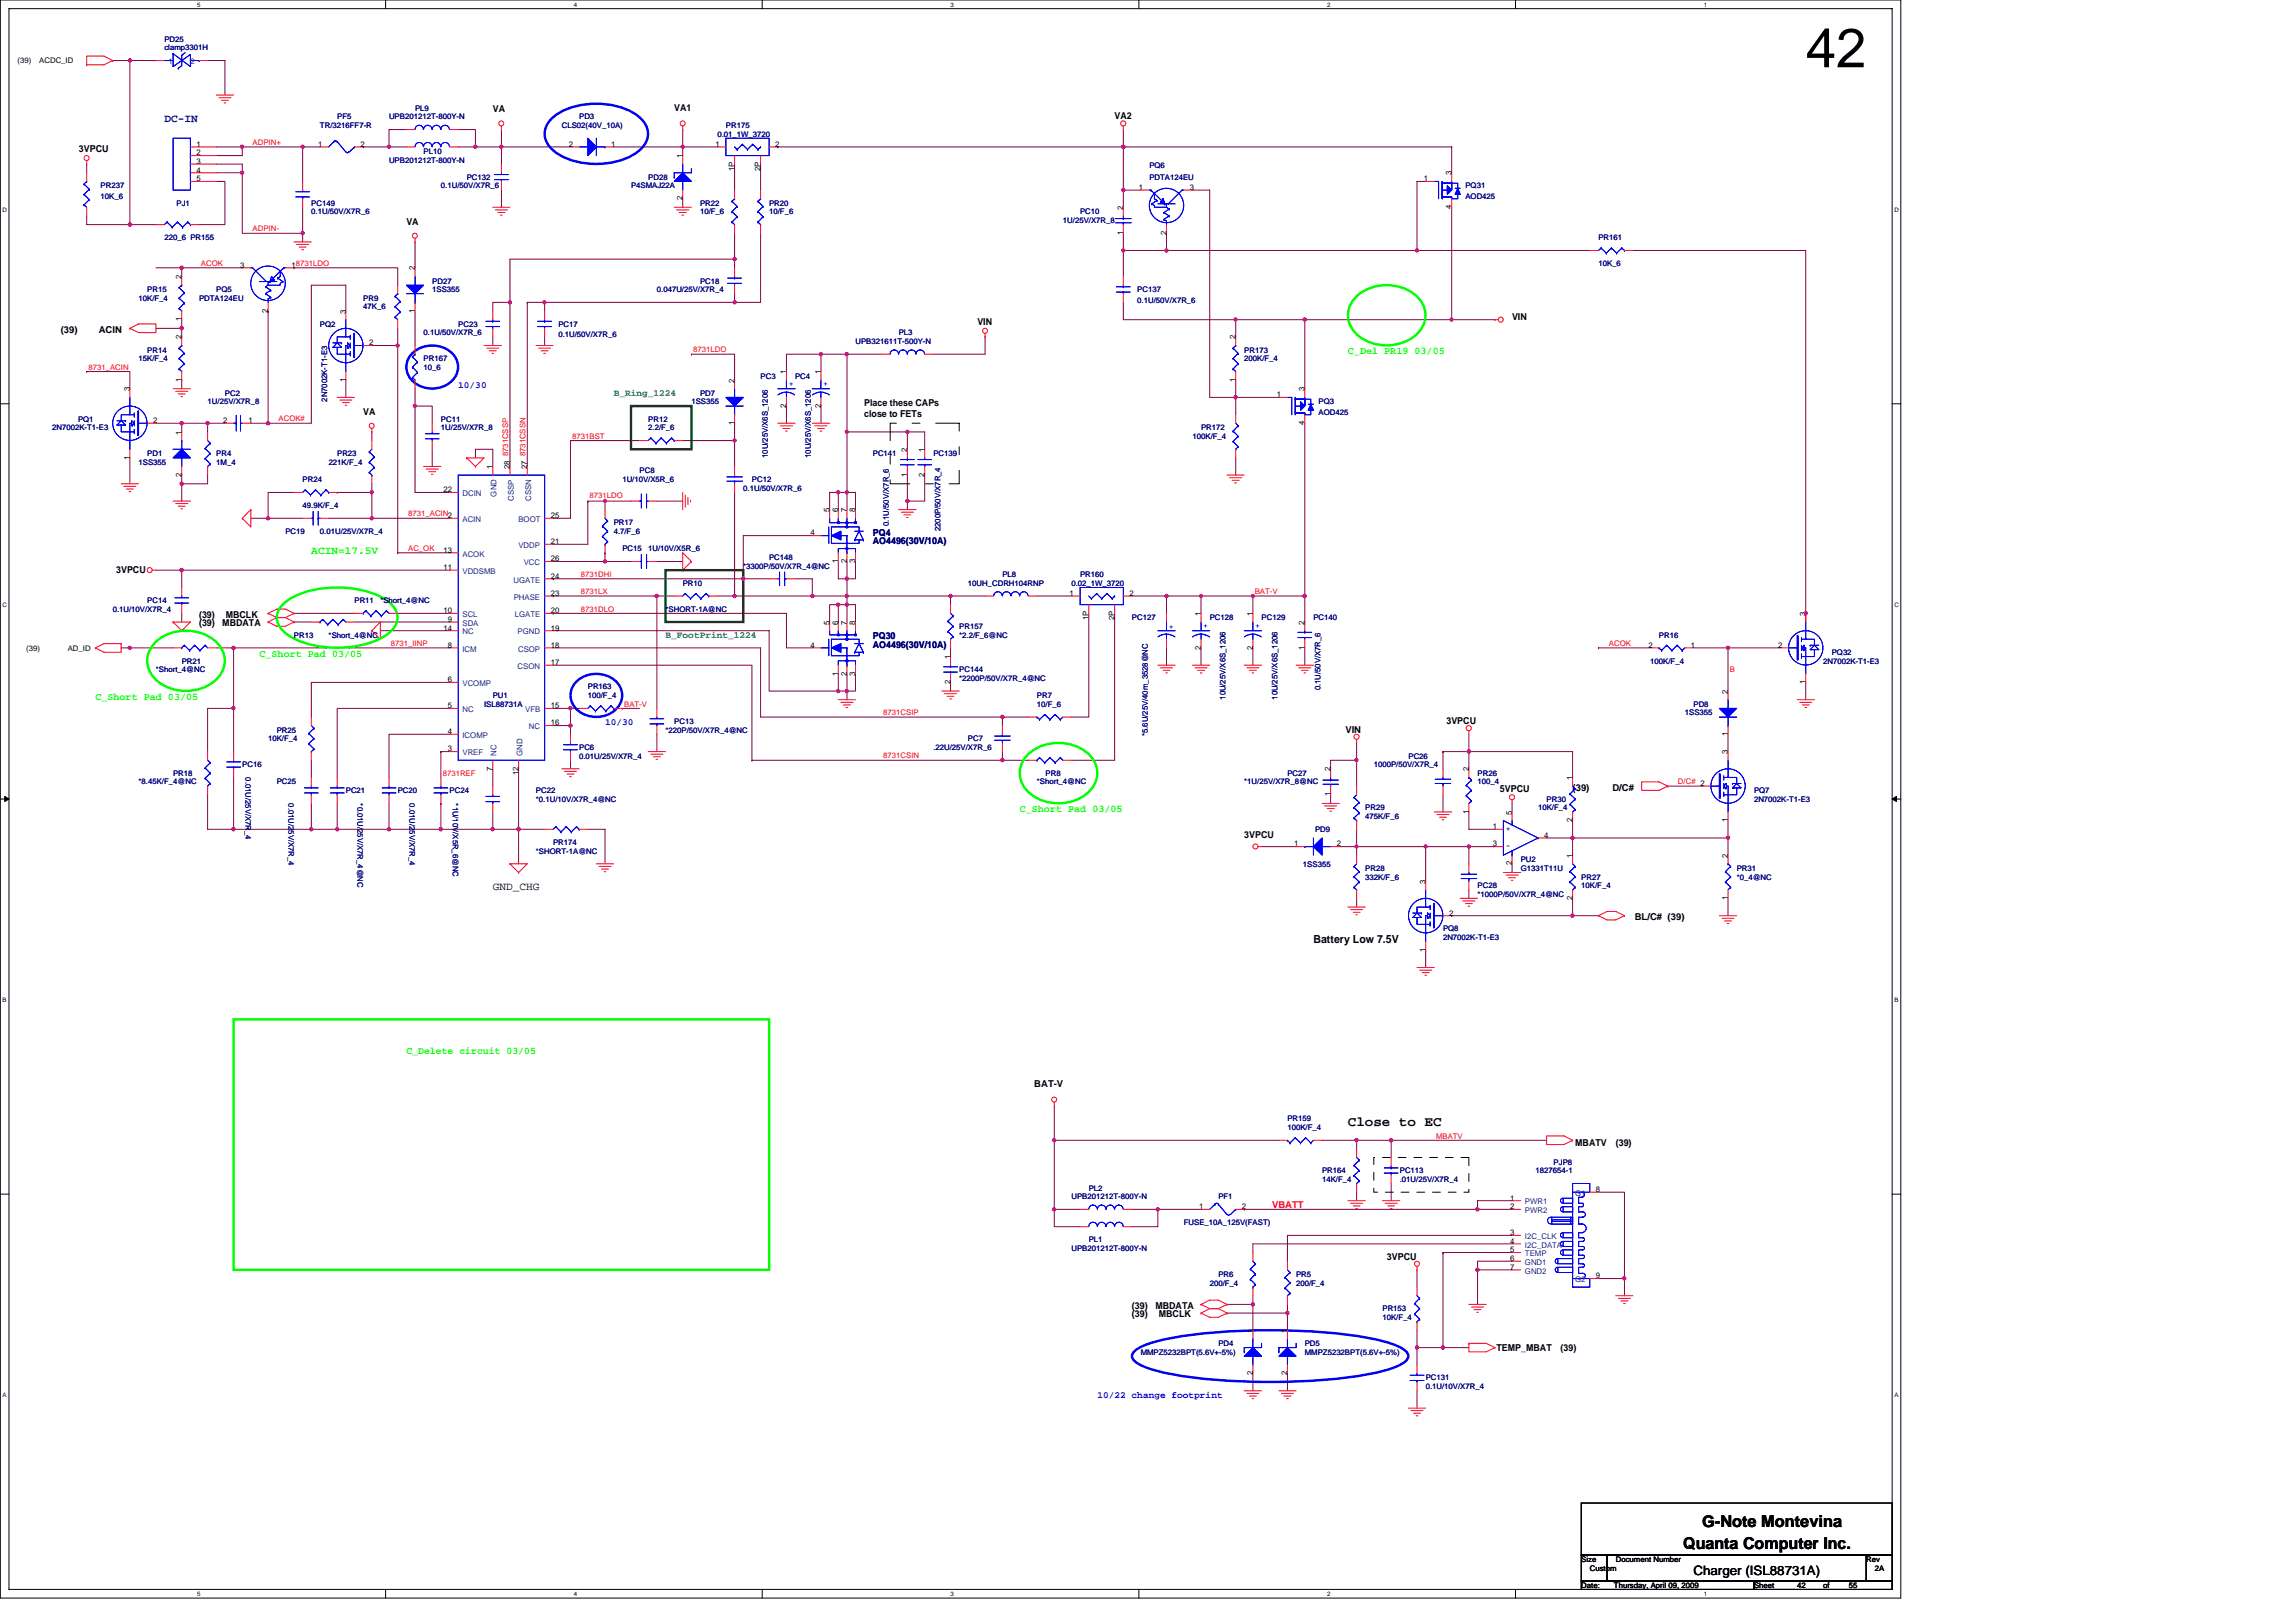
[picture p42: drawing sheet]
<svg xmlns="http://www.w3.org/2000/svg" width="297mm" height="210mm" viewBox="0 0 297 210" stroke-linecap="round" stroke-linejoin="round" font-family="sans-serif">
<defs><g id="words">
<text font-size="7.1" x="233.6" y="8.7">42</text>
<g font-size="2.1">
<text x="220.2" y="197.5">G-Note Montevina</text>
<text x="217.8" y="200.3">Quanta Computer Inc.</text>
</g>
<text font-size="1.8" x="174.4" y="145.6">Close to EC</text>
<text font-size="1.7" x="219.1" y="203.8">Charger (ISL88731A)</text>
<text font-size="1.4" fill="#000080" x="21.3" y="15.7">DC-IN</text>
<text font-size="1.4" fill="#0f0" x="40.3" y="71.6">ACIN=17.5V</text>
<g font-size="1.4">
<text x="63.8" y="115.1">GND_CHG</text>
<text x="169.9" y="122">Battery Low 7.5V</text>
</g>
<g font-size="1.3" fill="#0f0">
<text x="174.4" y="45.8">C_Del PR19 03/05</text>
<text x="33.6" y="84.9">C_Short Pad 03/05</text>
<text x="12.3" y="90.5">C_Short Pad 03/05</text>
<text x="131.9" y="105.1">C_Short Pad 03/05</text>
<text x="52.6" y="136.4">C_Delete circuit 03/05</text>
</g>
<g font-size="1.2">
<text x="63.8" y="14.5">VA</text>
<text x="87.2" y="14.3">VA1</text>
<text x="144.2" y="15.4">VA2</text>
<text x="10.2" y="19.7">3VPCU</text>
<text x="52.6" y="29.1">VA</text>
<text x="195.6" y="41.4">VIN</text>
<text x="7.9" y="43.1">(39)</text>
<text x="12.8" y="43.1">ACIN</text>
<text x="126.4" y="42">VIN</text>
<text x="47" y="53.7">VA</text>
<text x="111.8" y="52.5">Place these CAPs</text>
<text x="111.8" y="54">close to FETs</text>
<text x="15" y="74.1">3VPCU</text>
<text x="25.8" y="81">(39)</text>
<text x="25.8" y="79.9">(39)</text>
<text x="28.8" y="81">MBDATA</text>
<text x="29.2" y="79.9">MBCLK</text>
<text x="174.1" y="94.8">VIN</text>
<text x="187.1" y="93.7">3VPCU</text>
<text x="194.1" y="102.5">5VPCU</text>
<text x="203.5" y="102.4">(39)</text>
<text x="208.6" y="102.4">D/C#</text>
<text x="161" y="108.4">3VPCU</text>
<text x="211.5" y="119">BL/C# (39)</text>
<text x="133.8" y="140.6">BAT-V</text>
<text x="203.8" y="148.2">MBATV</text>
<text x="209" y="148.2">(39)</text>
<text x="179.4" y="163">3VPCU</text>
<text x="146.4" y="169.3">(39)</text>
<text x="146.4" y="170.4">(39)</text>
<text x="149.5" y="169.3">MBDATA</text>
<text x="149.9" y="170.4">MBCLK</text>
<text x="193.6" y="174.8">TEMP_MBAT</text>
<text x="201.9" y="174.8">(39)</text>
</g>
<g font-size="1.2" fill="#00f">
<text x="59.3" y="50.2">10/30</text>
<text x="78.3" y="93.8">10/30</text>
<text x="142" y="180.9">10/22 change footprint</text>
</g>
<g font-size="1.2" fill="#008040">
<text x="79.4" y="51.3">B_Ring_1224</text>
<text x="86.1" y="82.6">B_FootPrint_1224</text>
</g>
<g font-size="1.2" fill="#000080">
<text x="112.9" y="69.3">PQ4</text>
<text x="112.9" y="70.4">AO4496(30V/10A)</text>
<text x="112.9" y="82.7">PQ30</text>
<text x="112.9" y="83.8">AO4496(30V/10A)</text>
</g>
<text font-size="1.2" fill="#f00" x="164.6" y="156.2">VBATT</text>
<g font-size="1" fill="#000080">
<text x="21.3" y="5.4">PD25</text>
<text x="21.3" y="6.5">clamp3301H</text>
<text x="41.4" y="16.6">TR/3216FF7-R</text>
<text x="43.6" y="15.5">PF5</text>
<text x="50.3" y="15.5">UPB201212T-800Y-N</text>
<text x="53.7" y="14.3">PL9</text>
<text x="72.7" y="16.6">CLS02(40V_10A)</text>
<text x="74.9" y="15.5">PD3</text>
<text x="92.8" y="17.7">0.01_1W_3720</text>
<text x="93.9" y="16.6">PR175</text>
<text x="50.3" y="21">UPB201212T-800Y-N</text>
<text x="54.8" y="19.9">PL10</text>
<text x="60.4" y="23.3">PC132</text>
<text x="83.9" y="23.3">PD28</text>
<text x="148.7" y="21.7">PQ6</text>
<text x="148.7" y="23.3">PDTA124EU</text>
<text x="13" y="24.4">PR237</text>
<text x="13" y="25.7">10K_6</text>
<text x="22.8" y="26.6">PJ1</text>
<text x="40.3" y="26.6">PC149</text>
<text x="40.3" y="27.7">0.1U/50V/X7R_6</text>
<text x="57" y="24.4">0.1U/50V/X7R_6</text>
<text x="81.6" y="24.4">P4SMAJ22A</text>
<text x="90.6" y="26.6">PR22</text>
<text x="90.6" y="27.7">10/F_6</text>
<text x="99.5" y="26.6">PR20</text>
<text x="99.5" y="27.7">10/F_6</text>
<text x="137.5" y="28.9">1U/25V/X7R_8</text>
<text x="139.7" y="27.7">PC10</text>
<text x="189.6" y="24.4">PQ31</text>
<text x="189.6" y="25.7">AOD425</text>
<text x="21.3" y="31.1">220_6 PR155</text>
<text x="206.8" y="31.1">PR161</text>
<text x="206.8" y="34.4">10K_6</text>
<text x="17.9" y="38.9">10K/F_4</text>
<text x="19" y="37.8">PR15</text>
<text x="25.8" y="38.9">PDTA124EU</text>
<text x="28" y="37.8">PQ5</text>
<text x="47" y="38.9">PR9</text>
<text x="47" y="40">47K_6</text>
<text x="55.9" y="36.7">PD27</text>
<text x="55.9" y="37.8">1SS355</text>
<text x="85" y="37.8">0.047U/25V/X7R_4</text>
<text x="90.6" y="36.7">PC18</text>
<text x="147.1" y="37.8">PC137</text>
<text x="147.1" y="39.1">0.1U/50V/X7R_6</text>
<text x="17.9" y="46.7">15K/F_4</text>
<text x="19" y="45.6">PR14</text>
<text x="41.4" y="42.3">PQ2</text>
<text x="54.8" y="46.7">PR167</text>
<text x="54.8" y="47.9">10_6</text>
<text x="54.8" y="43.4">0.1U/50V/X7R_6</text>
<text x="59.3" y="42.3">PC23</text>
<text x="72.2" y="42.3">PC17</text>
<text x="72.2" y="43.6">0.1U/50V/X7R_6</text>
<text x="110.7" y="44.5">UPB321611T-500Y-N</text>
<text x="116.3" y="43.4">PL3</text>
<text x="161" y="45.6">PR173</text>
<text x="161" y="46.7">200K/F_4</text>
<text x="26.9" y="52.3">1U/25V/X7R_8</text>
<text x="29.1" y="51.2">PC2</text>
<text x="42.3" y="52" transform="rotate(-90 42.3 52)">2N7002K-T1-E3</text>
<text x="89.4" y="52.3">1SS355</text>
<text x="90.6" y="51.2">PD7</text>
<text x="98.4" y="49">PC3</text>
<text x="102.9" y="49">PC4</text>
<text x="170.6" y="52.3">PQ3</text>
<text x="170.6" y="53.7">AOD425</text>
<text x="6.7" y="55.7">2N7002K-T1-E3</text>
<text x="10.1" y="54.6">PQ1</text>
<text x="19" y="59">PD1</text>
<text x="28" y="59">PR4</text>
<text x="43.6" y="59">PR23</text>
<text x="57" y="54.6">PC11</text>
<text x="57" y="55.7">1U/25V/X7R_8</text>
<text x="83.9" y="54.6">PR12</text>
<text x="83.9" y="55.7">2.2/F_6</text>
<text x="99.3" y="59.2" transform="rotate(-90 99.3 59.2)">10U/25V/X6S_1206</text>
<text x="104.9" y="59.2" transform="rotate(-90 104.9 59.2)">10U/25V/X6S_1206</text>
<text x="112.9" y="59">PC141</text>
<text x="120.8" y="59">PC139</text>
<text x="154.3" y="56.8">100K/F_4</text>
<text x="155.4" y="55.7">PR172</text>
<text x="17.9" y="60.2">1SS355</text>
<text x="28" y="60.2">1M_4</text>
<text x="39.2" y="62.4">PR24</text>
<text x="39.2" y="65.7">49.9K/F_4</text>
<text x="42.5" y="60.2">221K/F_4</text>
<text x="80.5" y="62.4">1U/10V/X5R_6</text>
<text x="82.7" y="61.3">PC8</text>
<text x="96.2" y="63.5">0.1U/50V/X7R_6</text>
<text x="97.3" y="62.4">PC12</text>
<text x="36.9" y="69.1">PC19</text>
<text x="41.4" y="69.1">0.01U/25V/X7R_4</text>
<text x="79.4" y="68">PR17</text>
<text x="79.4" y="69.1">4.7/F_6</text>
<text x="80.5" y="71.3">PC15</text>
<text x="83.9" y="71.3">1U/10V/X5R_6</text>
<text x="115" y="68.1" transform="rotate(-90 115 68.1)">0.1U/50V/X7R_6</text>
<text x="121.7" y="68.7" transform="rotate(-90 121.7 68.7)">2200P/50V/X7R_4</text>
<text x="88.3" y="75.8">PR10</text>
<text x="96.2" y="73.6">*3300P/50V/X7R_4@NC</text>
<text x="99.5" y="72.4">PC148</text>
<text x="125.2" y="75.8">10UH_CDRH104RNP</text>
<text x="129.7" y="74.7">PL8</text>
<text x="138.6" y="75.8">0.02_1W_3720</text>
<text x="139.7" y="74.7">PR160</text>
<text x="14.6" y="79.1">0.1U/10V/X7R_4</text>
<text x="19" y="78">PC14</text>
<text x="38" y="82.5">PR13</text>
<text x="42.5" y="82.5">*Short_4@NC</text>
<text x="45.9" y="78">PR11</text>
<text x="49.2" y="78">*Short_4@NC</text>
<text x="86.1" y="79.1">*SHORT-1A@NC</text>
<text x="124.1" y="81.4">PR157</text>
<text x="124.1" y="82.5">*2.2/F_6@NC</text>
<text x="146.4" y="80.3">PC127</text>
<text x="156.5" y="80.3">PC128</text>
<text x="163.2" y="80.3">PC129</text>
<text x="169.9" y="80.3">PC140</text>
<text x="214.6" y="82.5">PR16</text>
<text x="20.2" y="87">*Short_4@NC</text>
<text x="23.5" y="85.9">PR21</text>
<text x="76" y="89.2">PR163</text>
<text x="124.1" y="87">PC144</text>
<text x="124.1" y="88.1">*2200P/50V/X7R_4@NC</text>
<text x="170.9" y="89.3" transform="rotate(-90 170.9 89.3)">0.1U/50V/X7R_6</text>
<text x="213.5" y="85.9">100K/F_4</text>
<text x="235.9" y="85.9">2N7002K-T1-E3</text>
<text x="237" y="84.7">PQ32</text>
<text x="34.7" y="95.9">10K/F_4</text>
<text x="35.8" y="94.8">PR25</text>
<text x="62.6" y="91.4">ISL88731A</text>
<text x="63.8" y="90.3">PU1</text>
<text x="76" y="90.3">100/F_4</text>
<text x="86.1" y="94.8">*220P/50V/X7R_4@NC</text>
<text x="87.2" y="93.7">PC13</text>
<text x="125.2" y="95.9">PC7</text>
<text x="134.2" y="90.3">PR7</text>
<text x="134.2" y="91.4">10/F_6</text>
<text x="148.5" y="95.2" transform="rotate(-90 148.5 95.2)">*5.6U/25V/40m_3528@NC</text>
<text x="158.6" y="90.5" transform="rotate(-90 158.6 90.5)">10U/25V/X6S_1206</text>
<text x="165.3" y="90.5" transform="rotate(-90 165.3 90.5)">10U/25V/X6S_1206</text>
<text x="218" y="92.6">1SS355</text>
<text x="219.1" y="91.4">PD8</text>
<text x="17.9" y="101.5">*8.45K/F_4@NC</text>
<text x="22.4" y="100.4">PR18</text>
<text x="31.3" y="99.3">PC16</text>
<text x="31.7" y="100.6" transform="rotate(90 31.7 100.6)">0.01U/25V/X7R_4</text>
<text x="35.8" y="101.5">PC25</text>
<text x="74.9" y="97">PC6</text>
<text x="74.9" y="98.1">0.01U/25V/X7R_4</text>
<text x="120.8" y="97">.22U/25V/X7R_6</text>
<text x="134.2" y="101.5">*Short_4@NC</text>
<text x="135.3" y="100.4">PR8</text>
<text x="161" y="101.5">*1U/25V/X7R_8@NC</text>
<text x="166.6" y="100.4">PC27</text>
<text x="177.7" y="99.3">1000P/50V/X7R_4</text>
<text x="182.2" y="98.1">PC26</text>
<text x="191.2" y="100.4">PR26</text>
<text x="191.2" y="101.5">100_4</text>
<text x="37.3" y="103.9" transform="rotate(90 37.3 103.9)">0.01U/25V/X7R_4</text>
<text x="44.7" y="102.6">PC21</text>
<text x="46.3" y="103.9" transform="rotate(90 46.3 103.9)">*0.01U/25V/X7R_4@NC</text>
<text x="51.5" y="102.6">PC20</text>
<text x="53" y="103.9" transform="rotate(90 53 103.9)">0.01U/25V/X7R_4</text>
<text x="58.2" y="102.6">PC24</text>
<text x="58.6" y="103.9" transform="rotate(90 58.6 103.9)">*1U/10V/X5R_6@NC</text>
<text x="69.3" y="102.6">PC22</text>
<text x="69.3" y="103.7">*0.1U/10V/X7R_4@NC</text>
<text x="170.1" y="107.7">PD9</text>
<text x="176.6" y="104.9">PR29</text>
<text x="176.6" y="106">475K/F_6</text>
<text x="199" y="104.9">10K/F_4</text>
<text x="200.1" y="103.7">PR30</text>
<text x="226.9" y="102.6">PQ7</text>
<text x="226.9" y="103.7">2N7002K-T1-E3</text>
<text x="69.3" y="110.4">*SHORT-1A@NC</text>
<text x="71.6" y="109.3">PR174</text>
<text x="168.6" y="112.2">1SS355</text>
<text x="176.6" y="112.7">PR28</text>
<text x="176.6" y="113.8">332K/F_6</text>
<text x="196.7" y="111.5">PU2</text>
<text x="196.7" y="112.7">G1331T11U</text>
<text x="204.6" y="113.8">PR27</text>
<text x="224.7" y="112.7">PR31</text>
<text x="224.7" y="113.8">*0_4@NC</text>
<text x="191.2" y="114.9">PC28</text>
<text x="191.2" y="116">*1000P/50V/X7R_4@NC</text>
<text x="204.6" y="114.9">10K/F_4</text>
<text x="186.7" y="120.5">PQ8</text>
<text x="186.7" y="121.6">2N7002K-T1-E3</text>
<text x="166.6" y="145.1">PR159</text>
<text x="166.6" y="146.2">100K/F_4</text>
<text x="138.6" y="155.2">UPB201212T-800Y-N</text>
<text x="140.9" y="154">PL2</text>
<text x="157.6" y="155.2">PF1</text>
<text x="171" y="151.8">PR164</text>
<text x="171" y="152.9">14K/F_4</text>
<text x="181.1" y="151.8">PC113</text>
<text x="181.1" y="152.9">.01U/25V/X7R_4</text>
<text x="198.6" y="151.8">1827654-1</text>
<text x="201" y="150.7">PJP8</text>
<text x="138.6" y="161.8">UPB201212T-800Y-N</text>
<text x="140.9" y="160.7">PL1</text>
<text x="153.2" y="158.5">FUSE_10A_125V(FAST)</text>
<text x="156.5" y="166.3">200/F_4</text>
<text x="157.6" y="165.2">PR6</text>
<text x="167.7" y="165.2">PR5</text>
<text x="167.7" y="166.3">200/F_4</text>
<text x="178.9" y="169.7">PR153</text>
<text x="178.9" y="170.8">10K/F_4</text>
<text x="147.6" y="175.3">MMPZ5232BPT(5.6V+-5%)</text>
<text x="157.6" y="174.1">PD4</text>
<text x="168.8" y="174.1">PD5</text>
<text x="168.8" y="175.3">MMPZ5232BPT(5.6V+-5%)</text>
<text x="184.4" y="178.6">PC131</text>
<text x="184.4" y="179.7">0.1U/10V/X7R_4</text>
</g>
<g font-size="1">
<text x="2.3" y="8.2">(39)</text>
<text x="5.1" y="8.2">ACDC_ID</text>
<text x="25.4" y="19">1</text>
<text x="25.4" y="20.1">2</text>
<text x="25.4" y="21.2">3</text>
<text x="25.4" y="22.3">4</text>
<text x="25.4" y="23.5">5</text>
<text x="41.2" y="19">1</text>
<text x="46.6" y="19">2</text>
<text x="73.6" y="19">2</text>
<text x="79.1" y="19">1</text>
<text x="88.3" y="20.4" transform="rotate(-90 88.3 20.4)">1</text>
<text x="92.6" y="19">1</text>
<text x="95" y="22.1" transform="rotate(-90 95 22.1)">1P</text>
<text x="98.4" y="22.1" transform="rotate(-90 98.4 22.1)">2P</text>
<text x="100.3" y="19">2</text>
<text x="184.2" y="23.5">1</text>
<text x="187.8" y="22.7" transform="rotate(-90 187.8 22.7)">3</text>
<text x="88.3" y="25.9" transform="rotate(-90 88.3 25.9)">2</text>
<text x="145.3" y="27.2" transform="rotate(-90 145.3 27.2)">2</text>
<text x="147.3" y="24.6">1</text>
<text x="153.9" y="24.6">3</text>
<text x="187.8" y="27.1" transform="rotate(-90 187.8 27.1)">4</text>
<text x="31.1" y="34.6">3</text>
<text x="37.7" y="34.6">18731LDO</text>
<text x="53.7" y="35" transform="rotate(-90 53.7 35)">2</text>
<text x="145.3" y="30.4" transform="rotate(-90 145.3 30.4)">1</text>
<text x="150.9" y="30.4" transform="rotate(-90 150.9 30.4)">2</text>
<text x="23.5" y="41.6" transform="rotate(-90 23.5 41.6)">1</text>
<text x="23.5" y="36.1" transform="rotate(-90 23.5 36.1)">2</text>
<text x="34.7" y="40.4" transform="rotate(-90 34.7 40.4)">2</text>
<text x="44.7" y="40.6" transform="rotate(-90 44.7 40.6)">3</text>
<text x="53.7" y="40.4" transform="rotate(-90 53.7 40.4)">1</text>
<text x="23.5" y="43.9" transform="rotate(-90 23.5 43.9)">2</text>
<text x="47.8" y="44.7">2</text>
<text x="159.8" y="43.9" transform="rotate(-90 159.8 43.9)">2</text>
<text x="16.8" y="50.6" transform="rotate(-90 16.8 50.6)">3</text>
<text x="23.5" y="49.4" transform="rotate(-90 23.5 49.4)">1</text>
<text x="44.7" y="49.4" transform="rotate(-90 44.7 49.4)">1</text>
<text x="95" y="49.5" transform="rotate(-90 95 49.5)">2</text>
<text x="101.7" y="52.7" transform="rotate(-90 101.7 52.7)">2</text>
<text x="101.7" y="48.4" transform="rotate(-90 101.7 48.4)">1</text>
<text x="106.2" y="52.7" transform="rotate(-90 106.2 52.7)">2</text>
<text x="106.2" y="48.4" transform="rotate(-90 106.2 48.4)">1</text>
<text x="159.8" y="49.4" transform="rotate(-90 159.8 49.4)">1</text>
<text x="165.2" y="51.4">1</text>
<text x="168.8" y="50.6" transform="rotate(-90 168.8 50.6)">3</text>
<text x="16.8" y="59.5" transform="rotate(-90 16.8 59.5)">1</text>
<text x="19.8" y="54.7">2</text>
<text x="23.5" y="56.2" transform="rotate(-90 23.5 56.2)">1</text>
<text x="28.9" y="54.7">2</text>
<text x="32.1" y="54.7">1</text>
<text x="95" y="55" transform="rotate(-90 95 55)">1</text>
<text x="117.4" y="58.5" transform="rotate(-90 117.4 58.5)">2</text>
<text x="119.6" y="58.5" transform="rotate(-90 119.6 58.5)">1</text>
<text x="168.8" y="55" transform="rotate(-90 168.8 55)">4</text>
<text x="23.5" y="61.7" transform="rotate(-90 23.5 61.7)">2</text>
<text x="57.4" y="63.7">22</text>
<text x="63.7" y="60.7" transform="rotate(-90 63.7 60.7)">1</text>
<text x="66" y="60.7" transform="rotate(-90 66 60.7)">28</text>
<text x="68.2" y="60.7" transform="rotate(-90 68.2 60.7)">27</text>
<text x="117.4" y="61.7" transform="rotate(-90 117.4 61.7)">1</text>
<text x="119.6" y="61.7" transform="rotate(-90 119.6 61.7)">2</text>
<text x="57.4" y="71.5">13</text>
<text x="71.2" y="67">25</text>
<text x="71.2" y="70.4">21</text>
<text x="104.9" y="69.3">4</text>
<text x="107.3" y="66.3" transform="rotate(-90 107.3 66.3)">5</text>
<text x="108.4" y="66.3" transform="rotate(-90 108.4 66.3)">6</text>
<text x="109.6" y="66.3" transform="rotate(-90 109.6 66.3)">7</text>
<text x="110.7" y="66.3" transform="rotate(-90 110.7 66.3)">8</text>
<text x="57.4" y="73.7">11</text>
<text x="71.2" y="74.9">24</text>
<text x="71.2" y="77.1">23</text>
<text x="71.2" y="72.6">26</text>
<text x="108.4" y="72.9" transform="rotate(-90 108.4 72.9)">1</text>
<text x="109.6" y="72.9" transform="rotate(-90 109.6 72.9)">2</text>
<text x="110.7" y="72.9" transform="rotate(-90 110.7 72.9)">3</text>
<text x="138.4" y="77.1">1</text>
<text x="146.1" y="77.1">2</text>
<text x="57.4" y="81.6">14</text>
<text x="57.4" y="79.3">10</text>
<text x="57.9" y="83.8">8</text>
<text x="57.9" y="80.5">9</text>
<text x="71.2" y="81.6">19</text>
<text x="71.2" y="79.3">20</text>
<text x="71.2" y="83.8">18</text>
<text x="104.9" y="83.8">4</text>
<text x="107.3" y="80.8" transform="rotate(-90 107.3 80.8)">5</text>
<text x="108.4" y="80.8" transform="rotate(-90 108.4 80.8)">6</text>
<text x="109.6" y="80.8" transform="rotate(-90 109.6 80.8)">7</text>
<text x="110.7" y="80.8" transform="rotate(-90 110.7 80.8)">8</text>
<text x="140.8" y="80.2" transform="rotate(-90 140.8 80.2)">1P</text>
<text x="144.2" y="80.2" transform="rotate(-90 144.2 80.2)">2P</text>
<text x="155.4" y="79.7" transform="rotate(-90 155.4 79.7)">1</text>
<text x="162.1" y="79.7" transform="rotate(-90 162.1 79.7)">1</text>
<text x="168.8" y="80.8" transform="rotate(-90 168.8 80.8)">2</text>
<text x="213.3" y="83.8">2</text>
<text x="218.8" y="83.8">1</text>
<text x="230" y="83.8">2</text>
<text x="233.6" y="79.7" transform="rotate(-90 233.6 79.7)">3</text>
<text x="3.4" y="84.2">(39)</text>
<text x="8.8" y="84.2">AD_ID</text>
<text x="57.9" y="88.3">6</text>
<text x="71.2" y="86">17</text>
<text x="108.4" y="87.4" transform="rotate(-90 108.4 87.4)">1</text>
<text x="109.6" y="87.4" transform="rotate(-90 109.6 87.4)">2</text>
<text x="110.7" y="87.4" transform="rotate(-90 110.7 87.4)">3</text>
<text x="123" y="88.5" transform="rotate(-90 123 88.5)">2</text>
<text x="123" y="85.3" transform="rotate(-90 123 85.3)">1</text>
<text x="155.4" y="84" transform="rotate(-90 155.4 84)">2</text>
<text x="162.1" y="84" transform="rotate(-90 162.1 84)">2</text>
<text x="168.8" y="84" transform="rotate(-90 168.8 84)">1</text>
<text x="223.5" y="89.7" transform="rotate(-90 223.5 89.7)">2</text>
<text x="233.6" y="88.5" transform="rotate(-90 233.6 88.5)">1</text>
<text x="57.9" y="95">4</text>
<text x="57.9" y="91.6">5</text>
<text x="71.2" y="93.9">16</text>
<text x="71.2" y="91.6">15</text>
<text x="223.5" y="95.2" transform="rotate(-90 223.5 95.2)">1</text>
<text x="57.9" y="97.2">3</text>
<text x="63.7" y="99.7" transform="rotate(-90 63.7 99.7)">7</text>
<text x="67.1" y="100.2" transform="rotate(-90 67.1 100.2)">12</text>
<text x="172.1" y="99.8" transform="rotate(-90 172.1 99.8)">2</text>
<text x="190" y="99.8" transform="rotate(-90 190 99.8)">2</text>
<text x="203.4" y="100.9" transform="rotate(-90 203.4 100.9)">1</text>
<text x="223.5" y="97.6" transform="rotate(-90 223.5 97.6)">3</text>
<text x="172.1" y="103" transform="rotate(-90 172.1 103)">1</text>
<text x="190" y="105.3" transform="rotate(-90 190 105.3)">1</text>
<text x="193.1" y="107.3">1</text>
<text x="195.6" y="105.4" transform="rotate(-90 195.6 105.4)">5</text>
<text x="203.4" y="106.4" transform="rotate(-90 203.4 106.4)">2</text>
<text x="223.5" y="106.4" transform="rotate(-90 223.5 106.4)">1</text>
<text x="167.4" y="109.5">1</text>
<text x="172.9" y="109.5">2</text>
<text x="193.1" y="109.5">3</text>
<text x="195.6" y="112" transform="rotate(-90 195.6 112)">2</text>
<text x="199.8" y="108.4">4</text>
<text x="203.4" y="111" transform="rotate(-90 203.4 111)">1</text>
<text x="223.5" y="111" transform="rotate(-90 223.5 111)">2</text>
<text x="184.4" y="114.3" transform="rotate(-90 184.4 114.3)">3</text>
<text x="187.5" y="118.4">2</text>
<text x="203.4" y="116.5" transform="rotate(-90 203.4 116.5)">2</text>
<text x="223.5" y="116.5" transform="rotate(-90 223.5 116.5)">1</text>
<text x="184.4" y="123.1" transform="rotate(-90 184.4 123.1)">1</text>
<text x="195.4" y="155.3">1</text>
<text x="206.5" y="154.2">8</text>
<text x="155.1" y="156.4">1</text>
<text x="160.7" y="156.4">2</text>
<text x="195.4" y="156.4">2</text>
<text x="195.4" y="159.8">3</text>
<text x="195.4" y="160.9">4</text>
<text x="195.4" y="164.3">7</text>
<text x="195.4" y="162">5</text>
<text x="195.4" y="163.2">6</text>
<text x="206.5" y="165.4">9</text>
<text x="162.1" y="172.4" transform="rotate(-90 162.1 172.4)">1</text>
<text x="166.5" y="172.4" transform="rotate(-90 166.5 172.4)">1</text>
<text x="162.1" y="177.9" transform="rotate(-90 162.1 177.9)">2</text>
<text x="166.5" y="177.9" transform="rotate(-90 166.5 177.9)">2</text>
<text x="204.6" y="202.1">Size</text>
<text x="205.7" y="203.2">Custom</text>
<text x="209" y="202.1">Document Number</text>
<text x="241.4" y="202.1">Rev</text>
<text x="242.6" y="203.2">2A</text>
<text x="204.6" y="205.4">Date:</text>
<text x="208.8" y="205.4">Thursday, April 09, 2009</text>
<text x="226.9" y="205.4">Sheet</text>
<text x="232.5" y="205.4">42</text>
<text x="235.9" y="205.4">of</text>
<text x="239.2" y="205.4">55</text>
</g>
<g font-size="1" fill="#004080">
<text x="21.8" y="8.3">1</text>
<text x="24.6" y="8.3">2</text>
<text x="59.8" y="64.2">DCIN</text>
<text x="64.2" y="64.2" transform="rotate(-90 64.2 64.2)">GND</text>
<text x="66.5" y="64.8" transform="rotate(-90 66.5 64.8)">CSSP</text>
<text x="68.7" y="64.8" transform="rotate(-90 68.7 64.8)">CSSN</text>
<text x="59.8" y="67.5">ACIN</text>
<text x="67.1" y="67.5">BOOT</text>
<text x="67.1" y="70.9">VDDP</text>
<text x="59.8" y="74.3">VDDSMB</text>
<text x="59.8" y="72">ACOK</text>
<text x="66.4" y="75.4">UGATE</text>
<text x="66.5" y="77.6">PHASE</text>
<text x="67.8" y="73.1">VCC</text>
<text x="59.8" y="82.1">NC</text>
<text x="59.8" y="81">SDA</text>
<text x="59.8" y="79.8">SCL</text>
<text x="66.6" y="79.8">LGATE</text>
<text x="67" y="82.1">PGND</text>
<text x="59.8" y="88.8">VCOMP</text>
<text x="59.8" y="84.3">ICM</text>
<text x="67" y="86.6">CSON</text>
<text x="67" y="84.3">CSOP</text>
<text x="59.8" y="95.5">ICOMP</text>
<text x="59.8" y="92.1">NC</text>
<text x="67.9" y="92.1">VFB</text>
<text x="68.4" y="94.4">NC</text>
<text x="59.8" y="97.7">VREF</text>
<text x="64.2" y="97.8" transform="rotate(-90 64.2 97.8)">NC</text>
<text x="67.6" y="97.8" transform="rotate(-90 67.6 97.8)">GND</text>
<text x="197.3" y="155.8">PWR1</text>
<text x="203.8" y="154.7">G1</text>
<text x="197.3" y="157">PWR2</text>
<text x="197.3" y="160.3">I2C_CLK</text>
<text x="197.3" y="161.4">I2C_DATA</text>
<text x="197.3" y="164.8">GND2</text>
<text x="197.3" y="162.5">TEMP</text>
<text x="197.3" y="163.7">GND1</text>
<text x="203.8" y="165.9">G2</text>
</g>
<g font-size="1" fill="#f00">
<text x="32.7" y="18.8">ADPIN+</text>
<text x="32.7" y="30">ADPIN-</text>
<text x="26" y="34.4">ACOK</text>
<text x="11.4" y="47.8">8731_ACIN</text>
<text x="89.7" y="45.6">8731LDO</text>
<text x="36" y="54.5">ACOK#</text>
<text x="65.7" y="59" transform="rotate(-90 65.7 59)">8731CSSP</text>
<text x="68" y="59" transform="rotate(-90 68 59)">8731CSSN</text>
<text x="74" y="56.8">8731BST</text>
<text x="76.3" y="64.5">8731LDO</text>
<text x="52.8" y="66.8">8731_ACIN2</text>
<text x="52.8" y="71.3">AC_OK</text>
<text x="75.2" y="74.7">8731DHI</text>
<text x="75.2" y="76.9">8731LX</text>
<text x="162.3" y="76.9">BAT-V</text>
<text x="50.6" y="83.6">8731_IINP</text>
<text x="75.2" y="79.1">8731DLO</text>
<text x="208.1" y="83.6">ACOK</text>
<text x="223.8" y="87">B</text>
<text x="80.7" y="91.4">BAT-V</text>
<text x="114.3" y="92.5">8731CSIP</text>
<text x="57.3" y="100.4">8731REF</text>
<text x="114.3" y="98.1">8731CSIN</text>
<text x="217.1" y="101.5">D/C# 2</text>
<text x="185.8" y="147.3">MBATV</text>
</g>
<g font-size="1" fill="#00f">
<text x="102.1" y="50">+</text>
<text x="106.5" y="50">+</text>
<text x="151.3" y="81.4">+</text>
<text x="155.7" y="81.3">+</text>
<text x="162.4" y="81.3">+</text>
<text x="194.8" y="107.5">+</text>
<text x="194.8" y="109.7">-</text>
</g>
<g font-size=".8">
<text x="25.5" y=".8">5</text>
<text x="74.2" y=".8">4</text>
<text x="123" y=".8">3</text>
<text x="171.7" y=".8">2</text>
<text x="220.4" y=".8">1</text>
<text x=".3" y="27.4">D</text>
<text x="245.1" y="27.4">D</text>
<text x=".3" y="78.5">C</text>
<text x="245.1" y="78.5">C</text>
<text x=".3" y="129.6">B</text>
<text x="245.1" y="129.6">B</text>
<text x=".3" y="180.8">A</text>
<text x="245.1" y="180.8">A</text>
<text x="25.5" y="206.5">5</text>
<text x="74.2" y="206.5">4</text>
<text x="123" y="206.5">3</text>
<text x="171.7" y="206.5">2</text>
<text x="220.4" y="206.5">1</text>
</g>
</g></defs>
<path d="M0 0h245.9v206.8h-245.9zM1.2 1.1h243.6v204.5h-243.6z" fill="none" stroke="#000" stroke-width=".13"/>
<g fill="#fff">
<path d="M25.5 .1h.5v.9h-.5z"/>
<path d="M25.5 205.8h.5v.9h-.5z"/>
</g>
<path d="M49.9 0v1.1M49.9 205.6v1.2" fill="none" stroke="#000" stroke-width=".13"/>
<g fill="#fff">
<path d="M74.2 .1h.5v.9h-.5z"/>
<path d="M74.2 205.8h.5v.9h-.5z"/>
</g>
<path d="M98.6 0v1.1M98.6 205.6v1.2" fill="none" stroke="#000" stroke-width=".13"/>
<g fill="#fff">
<path d="M123 .1h.4v.9h-.4z"/>
<path d="M123 205.8h.4v.9h-.4z"/>
</g>
<path d="M147.3 0v1.1M147.3 205.6v1.2" fill="none" stroke="#000" stroke-width=".13"/>
<g fill="#fff">
<path d="M171.7 .1h.4v.9h-.4z"/>
<path d="M171.7 205.8h.4v.9h-.4z"/>
</g>
<path d="M196.1 0v1.1M196.1 205.6v1.2" fill="none" stroke="#000" stroke-width=".13"/>
<g fill="#fff">
<path d="M220.4 .1h.5v.9h-.5z"/>
<path d="M220.4 205.8h.5v.9h-.5z"/>
<path d="M.3 26.7h.6v.9h-.6z"/>
<path d="M245.1 26.7h.6v.9h-.6z"/>
<path d="M.3 77.8h.6v.9h-.6z"/>
<path d="M245.1 77.8h.6v.9h-.6z"/>
</g>
<path d="M0 52.2h1.2M244.8 52.2h1.1" fill="none" stroke="#000" stroke-width=".13"/>
<g fill="#fff">
<path d="M.3 128.9h.6v.9h-.6z"/>
<path d="M245.1 128.9h.5v.9h-.5z"/>
</g>
<path d="M0 103.4h1.2M244.8 103.4h1.1" fill="none" stroke="#000" stroke-width=".13"/>
<path d="M.6 103l.6 .4-.6 .3zM244.8 103.4l.5-.4v.7z" fill="#000" stroke="#000" stroke-width=".13"/>
<g fill="#fff">
<path d="M.3 180h.6v.9h-.6z"/>
<path d="M245.1 180h.5v.9h-.5z"/>
</g>
<path d="M0 154.5h1.2M244.8 154.5h1.1M204.6 194.5h40.2v6.7h-40.2zM204.6 201.2h3.3v3.3h-3.3zM204.6 204.5h22.3v1.1h-22.3zM207.9 201.2h33.5v3.3h-33.5zM226.9 204.5h17.9v1.1h-17.9zM241.4 201.2h3.4v3.3h-3.4z" fill="none" stroke="#000" stroke-width=".13"/>
<g fill="none" stroke="#800040" stroke-width=".13">
<path d="M14.6 7.8h2.2M16.8 7.8h3.4M16.8 7.8v21.3h3.4M16.8 7.8h.1M26.9 7.8h2.2v4.5M28 19h13.4M31.3 19h.1M31.3 19v1.1h-3.3M39.2 19h.1M39.2 19v4.5M47 19h.1M50.3 19h2.3"/>
<path d="M52.6 16.8h-2.3v2.2h-3.3M59.3 16.8h2.2v2.2h-2.2M61.5 19h.1M61.5 19h3.4M64.9 16.8v2.2M64.9 19v2.2M64.9 19h8.9M79.4 19h8.9M88.3 19v1.1M88.3 19h.1M88.3 16.8v2.2M88.3 19h4.5"/>
<path d="M100.6 19h.1M100.6 19h87.2M145.3 16.8v7.8M187.8 19h.1M187.8 19v3.4M11.2 21.2v1.2M11.2 27.9v1.2h5.6M20.2 34.6h3.3M23.5 34.6v1.2M23.5 34.6h.1M23.5 34.6h7.8M28 21.2h3.3v1.2"/>
<path d="M28 22.4h3.3M28 23.5h1.1v5.6h-3.3M31.3 22.4h.1M31.3 22.4v7.8h7.9M38 34.6h13.5v2.3M38 34.6h.1M39.2 30.2v1.1M39.2 26.8v3.4M39.2 30.2h.1M53.7 31.3v3.3M64.9 24.6v2.2M66 39.1h.1"/>
<path d="M66 39.1v21.2M68.2 39.1h.1M68.2 39.1h2.3v1.1M68.2 39.1v21.2M70.5 39.1h.1M88.3 25.7v1.1M95 33.5h.1M95 39.1h.1M95 30.2v3.3M95 33.5v1.1M95 38v1.1M95 33.5h-29v5.6h-2.2v1.1"/>
<path d="M95 21.2v3.4M98.4 30.2v8.9h-27.9M98.4 21.2v3.4M145.3 30.2v2.2M145.3 24.6h2.3M145.3 24.6v2.2M145.3 24.6h.1M145.3 39.1v2.3h14.6M145.3 32.4v3.4M145.3 32.4h38M150.9 32.4h.1M150.9 30.2v2.2"/>
<path d="M154.3 24.6h2.2v26.8h3.4M183.3 32.4h22.4M183.3 32.4h.1M184.4 23.5h-1.1v8.9M187.8 26.8v14.6M211.3 32.4h22.3v47M11.2 48.1h5.6v2.2M11.2 48.1h.1M16.8 59.2v3.4M20.2 42.5h3.3M20.2 54.8h3.3M23.5 42.5h.1"/>
<path d="M23.5 49.2v1.1M23.5 54.8h.1M23.5 54.8h3.4M23.5 41.4v1.1M23.5 42.5v1.1M23.5 54.8v1.1M26.9 54.8h.1M26.9 54.8v1.1M26.9 54.8h2.2M32.4 54.8h2.3M34.7 54.8h.1M34.7 40.2h.1"/>
<path d="M34.7 40.2v14.6M44.7 40.2v-3.3h-4.4v17.9h-5.6M44.7 49.2v2.2M48.1 44.7h3.4M48.1 55.9v1.1M51.5 42.5v2.2M51.5 44.7h.1M51.5 44.7v26.8M53.7 40.2v4.5M53.7 52.5h.1M53.7 50.3v2.2M55.9 54.8v-2.3h-2.2v11.2h4.5"/>
<path d="M55.9 58.1v2.2M61.5 59.2v-1.1h2.3v2.2M63.8 43.6v1.1M70.5 43.6v1.1M73.8 57v10.1h-2.2M73.8 57h.1M73.8 57h8.9M88.3 57h6.7M89.4 45.8h.1M89.4 45.8h5.6v3.4M95 54.8h.1M95 57v3.3"/>
<path d="M95 54.8v2.2M101.7 52.5v2.3M106.2 45.8v2.3M106.2 45.8h-4.5v2.3M106.2 52.5v2.3M106.2 45.8h.1M106.2 45.8h3.4M109.6 45.8h4.4M109.6 55.9h7.8M109.6 45.8h.1M109.6 55.9h.1M109.6 45.8v17.9"/>
<path d="M117.4 55.9h.1M117.4 55.9h2.2v2.2M117.4 55.9v2.2M127.4 43.6v2.2h-6.6M159.9 41.4h.1M159.9 41.4v2.2M159.9 51.4h.1M159.9 41.4h8.9M159.9 59.2v2.3M159.9 51.4h5.6M159.9 51.4v2.3M159.9 49.2v2.2"/>
<path d="M168.8 41.4h.1M168.8 54.8v22.3M168.8 41.4v8.9M168.8 41.4h19M187.8 41.4h5.6M20.2 73.8h3.3M23.5 79.4v1.1M23.5 73.8h.1M23.5 73.8v2.2M23.5 61.5v1.1M23.5 62.6v2.2M23.5 62.6h.1"/>
<path d="M23.5 73.8h34.7M26.9 61.5v1.1h-3.4M32.4 67.1h2.3M34.7 67.1h.1M34.7 67.1h4.5M38 79.4h7.9M38 63.7h-3.3v3.4M42.5 67.1h5.6M43.6 63.7h.1M43.6 63.7h4.5M48.1 63.7v3.4M48.1 67.1h.1"/>
<path d="M48.1 62.6v1.1M48.1 67.1h10.1M51.5 79.4h6.7M51.5 71.5h.1M51.5 71.5h6.7M71.6 74.9h.1M71.6 79.4h30.1v4.4h3.4M71.6 79.4h.1M71.6 72.6h6.7M71.6 77.1h.1M71.6 77.1h13.4M71.6 74.9h27.9"/>
<path d="M76 64.8h.1M76 64.8v5.6h-4.4M76 64.8h2.3M78.3 72.6h3.3M78.3 64.8h.1M78.3 64.8h3.3M78.3 71.5h.1M78.3 64.8v1.1M78.3 71.5v1.1M85 77.1h2.2M85 72.6h3.3M85 64.8h3.3"/>
<path d="M85 77.1h.1M85 77.1v14.6M92.8 77.1h2.2M95 63.7h.1M95 77.1h.1M95 77.1h10.1M95 63.7v13.4M96.2 74.9h.1M102.9 74.9h2.2v2.2M105.1 69.3h-8.9v5.6M105.1 77.1h4.5M108.5 63.7h-1.2v2.2"/>
<path d="M108.5 63.7h2.2v2.2M108.5 63.7v2.2M108.5 63.7h.1M108.5 72.6v2.3h1.1M108.5 78.2h1.1M109.6 78.2h.1M109.6 78.2v2.3M109.6 63.7h.1M109.6 78.2h1.1v2.3M109.6 74.9v2.2M109.6 63.7v2.2M109.6 77.1v1.1"/>
<path d="M109.6 77.1h.1M109.6 74.9h.1M109.6 72.6v2.3M109.6 77.1h13.4M110.7 72.6v2.3h-1.1M117.4 64.8h.1M117.4 61.5v3.3M117.4 64.8v1.1M119.6 61.5v3.3h-2.2M123 77.1v1.1M123 77.1h4.4M134.2 77.1h4.4"/>
<path d="M140.9 79.4v13.4h-2.3M144.2 79.4v19h-5.6M146.4 77.1h4.5v2.3M150.9 77.1h.1M150.9 77.1h17.9M155.4 77.1h.1M155.4 77.1v2.3M162.1 77.1h.1M162.1 77.1v2.3M168.8 77.1h.1M168.8 77.1v3.4M233.6 79.4h.1"/>
<path d="M233.6 79.4v1.1M15.7 83.8h.1M15.7 83.8h6.7M16.8 83.8h.1M28 83.8h2.2M30.2 91.7h.1M30.2 91.7h-3.3v5.5M30.2 83.8h.1M30.2 83.8v13.4M30.2 83.8h28M38 80.5h2.3M40.3 98.4v2.2"/>
<path d="M45.9 80.5h12.3M49.2 81.6h9M57 97.2h.1M57 97.2h1.2M57 97.2v3.4M58.2 88.3h-17.9v4.5M58.2 95h-7.9v5.6M58.2 91.7h-14.6v8.9M63.8 99.5v2.2M67.1 99.5v7.8M71.6 81.6h27.9v7.8h9M71.6 83.8h26.8v9h31.3"/>
<path d="M71.6 86.1h25.7v12.3M71.6 91.7h2.2M71.6 93.9h2.2M73.8 91.7h.1M73.8 98.4v1.1M73.8 93.9h.1M73.8 93.9v1.1M73.8 91.7v2.2M73.8 91.7h1.1M80.5 91.7h.1M80.5 91.7h2.2M85 95v2.2"/>
<path d="M97.3 98.4h.1M107.3 80.5v-2.3h1.2v2.3M108.5 89.4h.1M108.5 87.2v2.2h1.1M108.5 80.5h.1M109.6 89.4v1.1M109.6 89.4h.1M109.6 87.2v2.2M110.7 87.2v2.2h-1.1M123 83.8v1.1M123 88.3v1.1M129.7 92.8h3.3"/>
<path d="M129.7 92.8h.1M129.7 92.8v1.1M129.7 98.4h.1M129.7 97.2v1.2h-32.4M129.7 98.4h3.3M150.9 83.8v2.3M155.4 83.8v2.3M162.1 83.8v2.3M168.8 83.8v2.3M175.5 98.4h-3.4v1.1M175.5 96.1v2.3M175.5 98.4h.1"/>
<path d="M175.5 98.4v3.3M186.7 97.2h16.8v3.4M186.7 97.2v2.3M186.7 97.2h.1M190 97.2v2.3M190 97.2h.1M190 95v2.2M206.8 83.8h.1M206.8 83.8h6.7M219.1 83.8h4.5M223.6 95v2.2M223.6 83.8h.1"/>
<path d="M223.6 83.8h6.7M223.6 83.8v5.6M233.6 88.3v2.2M26.9 102.8v4.5h3.3M30.2 100.6v6.7M30.2 107.3h10.1M40.3 107.3h.1M40.3 103.9v3.4h3.3M43.6 103.9v3.4h6.7M50.3 103.9v3.4h6.7M50.3 107.3h.1M57 103.9h.1"/>
<path d="M57 107.3h6.8M57 103.9v3.4M63.8 105.1v2.2M63.8 107.3h.1M63.8 107.3h6.7M67.1 107.3v4.5M67.1 107.3h.1M76 107.3h2.3v4.5M163.2 109.5h4.5M172.1 102.8v1.1M173.3 109.5h2.2M175.5 109.5h.1"/>
<path d="M175.5 107.3v2.2M175.5 116.2v1.1M175.5 109.5v1.1M175.5 109.5h8.9M184.4 109.5v4.5M184.4 109.5h5.6M186.7 102.8v2.3M187.8 118.5h.1M187.8 118.5h15.7M190 105.1v2.2h3.4M190 115.1v1.1M190 109.5h.1"/>
<path d="M190 109.5h3.4M190 109.5v2.3M195.6 103.9v1.2M195.6 111.8v1.1M200.1 108.4h3.4M203.5 108.4v2.2M203.5 108.4h.1M203.5 118.5h3.3M203.5 106.2v2.2M203.5 116.2v2.3M203.5 108.4h20.1M215.7 101.7h.1"/>
<path d="M215.7 101.7h4.5M223.6 108.4v2.2M223.6 106.2v2.2M223.6 116.2v2.3M184.4 122.9v2.3M136.4 147.5v9M136.4 156.5h3.3M136.4 143.1v4.4M136.4 147.5h.1M136.4 156.5v2.2h3.3M136.4 156.5h.1M136.4 147.5h29.1"/>
<path d="M146.4 156.5h3.4M149.8 156.5h.1M149.8 156.5v2.2h-3.4M149.8 156.5h5.6M161 156.5h.1M161 156.5h34.6M171 147.5h4.5M175.5 147.5h.1M175.5 147.5v1.2M175.5 154.2v1.1M175.5 147.5h24.6M180 147.5v2.3"/>
<path d="M180 153.1v2.2M180 147.5h.1M191.2 156.5h.1M195.6 155.3h-4.4v1.2M195.6 159.8h-29v3.4M206.8 154.2h3.4v11.2M158.7 169.9h.1M158.7 168.8h3.4M158.7 169.9h7.9M162.1 177.7v2.2M162.1 168.8h.1M162.1 167.6v1.2"/>
<path d="M162.1 168.8v3.3M166.6 169.9v2.2M166.6 177.7v2.2M166.6 168.8v1.1M183.3 172.1v2.2M183.3 174.3h3.4M183.3 164.3v2.2M183.3 174.3h.1M183.3 179.9v2.3M183.3 174.3v2.3M186.7 162.1h8.9M186.7 162.1h.1"/>
<path d="M186.7 174.3h3.3M186.7 162.1v12.2M191.2 164.3h.1M191.2 164.3h4.4M191.2 164.3v4.5M195.6 160.9h-33.5v1.2M195.6 163.2h-4.4v1.1M206.8 165.4h3.4M210.2 165.4h.1M210.2 165.4v2.2"/>
</g>
<g fill="#f0f" stroke="#f0f" stroke-width=".13">
<path d="M168.6 41.2h.3l.1 .1-.1 .2-.1 .1-.2-.1z" fill-rule="evenodd"/>
<path d="M168.6 77h.3l.1 .1-.1 .2h-.1h-.2z" fill-rule="evenodd"/>
<path d="M203.3 118.3h.3v.1v.2l-.2 .1-.1-.1z" fill-rule="evenodd"/>
<path d="M106.1 45.7h.3v.1v.2h-.2h-.1z" fill-rule="evenodd"/>
<path d="M30 107.1h.3l.1 .2-.1 .1-.1 .1-.2-.1z" fill-rule="evenodd"/>
<path d="M94.9 56.8h.3v.2v.1l-.2 .1-.1-.1z" fill-rule="evenodd"/>
<path d="M66.9 107.1h.3l.1 .2-.1 .1-.1 .1-.2-.1z" fill-rule="evenodd"/>
<path d="M63.6 107.1h.3v.2v.1l-.2 .1-.1-.1z" fill-rule="evenodd"/>
<path d="M73.6 91.5h.3l.1 .1-.1 .2h-.1h-.2z" fill-rule="evenodd"/>
<path d="M109.4 45.7h.3l.1 .1-.1 .2h-.1h-.2z" fill-rule="evenodd"/>
<path d="M96 74.7h.3l.1 .2-.1 .1-.2 .1-.1-.1z" fill-rule="evenodd"/>
<path d="M66.9 107.1h.3l.1 .2-.1 .1-.1 .1-.2-.1z" fill-rule="evenodd"/>
<path d="M43.5 107.1h.3v.2v.1l-.2 .1-.1-.1z" fill-rule="evenodd"/>
<path d="M50.2 107.1h.3v.2v.1l-.2 .1-.1-.1z" fill-rule="evenodd"/>
<path d="M159.7 51.2h.3l.1 .2-.1 .2h-.2h-.1z" fill-rule="evenodd"/>
<path d="M23.3 42.3h.4v.2v.1l-.2 .1-.2-.1z" fill-rule="evenodd"/>
<path d="M34.5 54.6h.3l.1 .2-.1 .1-.1 .1-.2-.1z" fill-rule="evenodd"/>
<path d="M179.8 147.4h.3l.1 .1-.1 .2h-.1h-.2z" fill-rule="evenodd"/>
<path d="M23.3 54.6h.4v.2v.1l-.2 .1-.2-.1z" fill-rule="evenodd"/>
<path d="M84.8 77h.3l.1 .1-.1 .2h-.1h-.2z" fill-rule="evenodd"/>
<path d="M186.5 174.2h.3l.1 .1-.1 .2-.1 .1-.2-.1z" fill-rule="evenodd"/>
<path d="M73.6 93.7h.3l.1 .2-.1 .1-.1 .1-.2-.1z" fill-rule="evenodd"/>
<path d="M161.9 168.6h.3l.1 .1-.1 .2-.1 .1-.2-.1z" fill-rule="evenodd"/>
<path d="M233.5 79.2h.3v.1v.2l-.2 .1-.1-.1z" fill-rule="evenodd"/>
<path d="M183.2 174.2h.3v.1v.2l-.2 .1-.1-.1z" fill-rule="evenodd"/>
<path d="M34.5 66.9h.3l.1 .2-.1 .1-.1 .1-.2-.1z" fill-rule="evenodd"/>
<path d="M191 156.3h.3l.1 .2-.1 .1-.2 .1-.1-.1z" fill-rule="evenodd"/>
<path d="M51.3 44.6h.3l.1 .1-.1 .1-.2 .1-.1-.1z" fill-rule="evenodd"/>
<path d="M191 164.1h.3l.1 .2-.1 .1-.2 .1-.1-.1z" fill-rule="evenodd"/>
<path d="M129.5 92.6h.3l.1 .2-.1 .1-.1 .1-.2-.1z" fill-rule="evenodd"/>
<path d="M129.5 98.2h.3l.1 .1-.1 .2-.1 .1-.2-.1z" fill-rule="evenodd"/>
<path d="M16.6 28.9h.3l.1 .1-.1 .2-.1 .1-.2-.1z" fill-rule="evenodd"/>
<path d="M168.6 41.2h.3l.1 .1-.1 .2-.1 .1-.2-.1z" fill-rule="evenodd"/>
<path d="M168.6 77h.3l.1 .1-.1 .2h-.1h-.2z" fill-rule="evenodd"/>
<path d="M203.3 118.3h.3v.1v.2l-.2 .1-.1-.1z" fill-rule="evenodd"/>
<path d="M106.1 45.7h.3v.1v.2h-.2h-.1z" fill-rule="evenodd"/>
<path d="M30 107.1h.3l.1 .2-.1 .1-.1 .1-.2-.1z" fill-rule="evenodd"/>
<path d="M94.9 56.8h.3v.2v.1l-.2 .1-.1-.1z" fill-rule="evenodd"/>
<path d="M66.9 107.1h.3l.1 .2-.1 .1-.1 .1-.2-.1z" fill-rule="evenodd"/>
<path d="M63.6 107.1h.3v.2v.1l-.2 .1-.1-.1z" fill-rule="evenodd"/>
<path d="M73.6 91.5h.3l.1 .1-.1 .2h-.1h-.2z" fill-rule="evenodd"/>
<path d="M109.4 45.7h.3l.1 .1-.1 .2h-.1h-.2z" fill-rule="evenodd"/>
<path d="M96 74.7h.3l.1 .2-.1 .1-.2 .1-.1-.1z" fill-rule="evenodd"/>
<path d="M66.9 107.1h.3l.1 .2-.1 .1-.1 .1-.2-.1z" fill-rule="evenodd"/>
<path d="M43.5 107.1h.3v.2v.1l-.2 .1-.1-.1z" fill-rule="evenodd"/>
<path d="M50.2 107.1h.3v.2v.1l-.2 .1-.1-.1z" fill-rule="evenodd"/>
<path d="M159.7 51.2h.3l.1 .2-.1 .2h-.2h-.1z" fill-rule="evenodd"/>
<path d="M23.3 42.3h.4v.2v.1l-.2 .1-.2-.1z" fill-rule="evenodd"/>
<path d="M34.5 54.6h.3l.1 .2-.1 .1-.1 .1-.2-.1z" fill-rule="evenodd"/>
<path d="M179.8 147.4h.3l.1 .1-.1 .2h-.1h-.2z" fill-rule="evenodd"/>
<path d="M23.3 54.6h.4v.2v.1l-.2 .1-.2-.1z" fill-rule="evenodd"/>
<path d="M84.8 77h.3l.1 .1-.1 .2h-.1h-.2z" fill-rule="evenodd"/>
<path d="M186.5 174.2h.3l.1 .1-.1 .2-.1 .1-.2-.1z" fill-rule="evenodd"/>
<path d="M73.6 93.7h.3l.1 .2-.1 .1-.1 .1-.2-.1z" fill-rule="evenodd"/>
<path d="M161.9 168.6h.3l.1 .1-.1 .2-.1 .1-.2-.1z" fill-rule="evenodd"/>
<path d="M233.5 79.2h.3v.1v.2l-.2 .1-.1-.1z" fill-rule="evenodd"/>
<path d="M183.2 174.2h.3v.1v.2l-.2 .1-.1-.1z" fill-rule="evenodd"/>
<path d="M34.5 66.9h.3l.1 .2-.1 .1-.1 .1-.2-.1z" fill-rule="evenodd"/>
<path d="M191 156.3h.3l.1 .2-.1 .1-.2 .1-.1-.1z" fill-rule="evenodd"/>
<path d="M51.3 44.6h.3l.1 .1-.1 .1-.2 .1-.1-.1z" fill-rule="evenodd"/>
<path d="M191 164.1h.3l.1 .2-.1 .1-.2 .1-.1-.1z" fill-rule="evenodd"/>
<path d="M129.5 92.6h.3l.1 .2-.1 .1-.1 .1-.2-.1z" fill-rule="evenodd"/>
<path d="M129.5 98.2h.3l.1 .1-.1 .2-.1 .1-.2-.1z" fill-rule="evenodd"/>
<path d="M16.6 28.9h.3l.1 .1-.1 .2-.1 .1-.2-.1z" fill-rule="evenodd"/>
<circle cx="210.1" cy="165.4" r=".21"/>
<circle cx="109.6" cy="78.2" r=".21"/>
<circle cx="50.3" cy="19" r=".21"/>
<circle cx="109.6" cy="63.7" r=".21"/>
<circle cx="190" cy="97.2" r=".21"/>
<circle cx="184.4" cy="109.5" r=".21"/>
<circle cx="175.5" cy="109.5" r=".21"/>
<circle cx="223.6" cy="108.4" r=".21"/>
<circle cx="203.4" cy="108.4" r=".21"/>
<circle cx="175.5" cy="98.3" r=".21"/>
<circle cx="162.1" cy="77.1" r=".21"/>
<circle cx="117.4" cy="55.9" r=".21"/>
<circle cx="117.4" cy="64.8" r=".21"/>
<circle cx="30.2" cy="91.6" r=".21"/>
<circle cx="223.6" cy="83.8" r=".21"/>
<circle cx="40.3" cy="107.3" r=".22"/>
<circle cx="31.3" cy="22.4" r=".21"/>
<circle cx="23.5" cy="73.8" r=".22"/>
<circle cx="48.1" cy="63.7" r=".21"/>
<circle cx="108.4" cy="89.4" r=".21"/>
<circle cx="30.2" cy="83.8" r=".21"/>
<circle cx="95" cy="77.1" r=".21"/>
<circle cx="31.3" cy="19" r=".21"/>
<circle cx="109.6" cy="89.4" r=".21"/>
<circle cx="108.4" cy="63.7" r=".21"/>
<circle cx="109.6" cy="55.9" r=".21"/>
<circle cx="57" cy="107.3" r=".22"/>
<circle cx="105.1" cy="77.1" r=".21"/>
<circle cx="16.8" cy="83.8" r=".21"/>
<circle cx="159.8" cy="41.3" r=".21"/>
<circle cx="78.3" cy="64.8" r=".21"/>
<circle cx="78.3" cy="72.6" r=".21"/>
<circle cx="123" cy="77.1" r=".21"/>
<circle cx="109.6" cy="77.1" r=".21"/>
<circle cx="48.1" cy="67.1" r=".21"/>
<circle cx="88.3" cy="19" r=".21"/>
<circle cx="64.9" cy="19" r=".21"/>
<circle cx="61.5" cy="19" r=".21"/>
<circle cx="145.3" cy="32.4" r=".21"/>
<circle cx="150.9" cy="32.4" r=".21"/>
<circle cx="145.3" cy="24.6" r=".21"/>
<circle cx="145.3" cy="19" r=".21"/>
<circle cx="155.4" cy="77.1" r=".21"/>
<circle cx="150.9" cy="77.1" r=".21"/>
<circle cx="95" cy="33.5" r=".21"/>
<circle cx="95" cy="39.1" r=".21"/>
<circle cx="66" cy="39.1" r=".21"/>
<circle cx="183.3" cy="32.4" r=".21"/>
<circle cx="26.9" cy="54.8" r=".21"/>
<circle cx="149.8" cy="156.5" r=".21"/>
<circle cx="23.5" cy="34.6" r=".22"/>
<circle cx="175.5" cy="147.5" r=".21"/>
<circle cx="39.2" cy="30.2" r=".21"/>
<circle cx="39.2" cy="19" r=".21"/>
<circle cx="23.5" cy="62.6" r=".22"/>
<circle cx="166.6" cy="169.9" r=".21"/>
<circle cx="136.4" cy="147.5" r=".21"/>
<circle cx="109.6" cy="74.9" r=".21"/>
<circle cx="187.8" cy="41.3" r=".21"/>
<circle cx="136.4" cy="156.5" r=".21"/>
<circle cx="108.4" cy="78.2" r=".21"/>
<circle cx="190" cy="109.5" r=".21"/>
<circle cx="70.4" cy="39.1" r=".21"/>
<circle cx="53.7" cy="52.5" r=".21"/>
<circle cx="16.8" cy="7.8" r=".21"/>
</g>
<g fill="none" stroke="#f00" stroke-width=".13">
<path d="M11.2 8.4h.1M14.6 7.8l-1.1 .6h-2.3M14.6 7.8h.1M14.6 7.8l-1.1-.5h-2.3v1.1M20.2 7.8h1.1M24.6 19h3.4M25.8 7.8h1.1M28 12.3h2.2M28.3 12.6h1.6M28.7 13h.8M29 13.3h.2M41.4 19h1.1"/>
<path d="M45.9 19h1.1M52.6 19h1.1M52.6 16.8h1.1M58.2 19h1.1M58.2 16.8h1.1M64.9 16.8h.1M64.9 16.3v.5M73.8 19h1.1M78.3 19h1.1M88.3 16.8h.1M88.3 16.3v.5M92.8 19h1.1"/>
<path d="M99.5 19h1.1M145.3 16.8h.1M145.3 16.3v.5M11.2 21.2h.1M11.2 20.8v.4M11.2 22.4v1.1M11.2 26.8v1.1M20.2 29.1h1.1M23.5 35.8v1.1M24.6 23.5h3.4M24.6 29.1h1.2M24.6 20.1h3.4"/>
<path d="M24.6 21.2h3.4M24.6 22.4h3.4M31.3 34.6h1.1M34.7 39.1v1.1M36.9 34.6h1.1M38 31.3h2.3M38.4 31.6h1.5M38.7 32h.9M39 32.3h.3M39.2 23.5v1.1M39.2 25.7v1.1M51.5 36.9v1.1"/>
<path d="M53.7 31.3h.1M53.7 30.8v.5M53.7 34.6v1.2M53.7 39.1v1.1M63.8 26.8h2.2M64.1 27.2h1.6M64.4 27.5h.9M64.7 27.8h.3M64.9 21.2v1.2M64.9 23.5v1.1M87.2 26.8h2.2M87.5 27.2h1.6"/>
<path d="M87.9 27.5h.9M88.2 27.8h.3M88.3 20.1v1.1M88.3 24.6v1.1M95 20.1v1.1M95 24.6v1.1M95 29.1v1.1M95 34.6v1.2M95 36.9v1.1M98.4 20.1v1.1M98.4 24.6v1.1M98.4 29.1v1.1"/>
<path d="M145.3 26.8v1.1M145.3 29.1v1.1M145.3 35.8v1.1M145.3 38v1.1M147.6 24.6h1.1M150.9 29.1v1.1M153.2 24.6h1.1M184.4 23.5h1.2M187.8 22.4v1.1M187.8 25.7v1.1M205.7 32.4h1.1M210.2 32.4h1.1"/>
<path d="M16.8 42.5l1.1-.6h2.3v1.1h-2.3zM16.8 42.5h.1M16.8 50.3v1.1M16.8 58.1v1.1M19 54.8h1.2M22.4 50.3h2.2M22.7 50.6h1.6M23.1 51h.9M23.4 51.3h.2M23.5 40.2v1.2M23.5 43.6v1.1M23.5 48.1v1.1"/>
<path d="M23.5 55.9v1.1M26.9 55.9v1.1M29.1 54.8h1.1M31.3 54.8h1.1M43.6 51.4h2.3M44 51.8h1.5M44.3 52.1h.9M44.6 52.4h.2M44.7 40.2v1.2M44.7 48.1v1.1M47 44.7h1.1M48.1 55.9h.1"/>
<path d="M48.1 55.4v.5M48.1 57v1.1M51.5 41.4v1.1M53.7 44.7v1.1M53.7 49.2v1.1M55.9 54.8v1.1M55.9 57v1.1M60.4 59.2h2.2l-1.1 1.1M60.4 59.2h.1M60.4 59.2l1.1 1.1M62.6 44.7h2.3M63 45h1.5"/>
<path d="M63.3 45.4h.9M63.6 45.7h.3M63.8 40.2v1.2M63.8 42.5v1.1M69.3 44.7h2.3M69.7 45h1.5M70 45.4h.9M70.3 45.7h.3M70.5 40.2v1.2M70.5 42.5v1.1M82.7 57h1.2M87.2 57h1.1"/>
<path d="M95 49.2v1.1M95 53.7v1.1M100.6 54.8h2.3M101 55.1h1.5M101.3 55.4h.9M101.6 55.8h.3M101.7 48.1v1.1M101.7 51.4v1.1M105.1 54.8h2.2M105.4 55.1h1.6M105.8 55.4h.9M106.1 55.8h.2"/>
<path d="M106.2 48.1v1.1M106.2 51.4v1.1M114 45.8h1.2M117.4 58.1v1.1M119.6 45.8h1.2M119.6 58.1v1.1M127.4 43.6h.1M127.4 43.1v.5M159.9 43.6v1.1M159.9 48.1v1.1M159.9 53.7v1.1M159.9 58.1v1.1"/>
<path d="M165.5 51.4h1.1M168.8 50.3v1.1M168.8 53.7v1.1M193.4 41.4h.1M193.4 41.4h.4M15.7 62.6h2.2M16 62.9h1.6M16.4 63.3h.8M16.7 63.6h.2M19.7 73.8h.5M22.4 64.8h2.2M22.7 65.2h1.6"/>
<path d="M23.1 65.5h.9M23.4 65.8h.2M23.5 60.3v1.2M23.5 76v1.1M23.5 78.2v1.2M26.9 60.3v1.2M31.3 67.1h.1M32.4 65.9v2.3l-1.1-1.1M32.4 65.9h.1M32.4 65.9l-1.1 1.2M34.7 79.4l1.1-.6h1.1l1.1 .6M34.7 79.4h.1"/>
<path d="M34.7 79.4l1.1 .5M35.8 79.9h1.1M35.8 79.9l-1.1 .6M36.9 79.9l1.1 .6M38 79.4h.1M38 79.4l-1.1 .5M38 63.7h1.2M39.2 67.1h1.1M41.4 67.1h1.1M42.5 63.7h1.1M45.9 79.4h1.1M48.1 61.5v1.1"/>
<path d="M50.3 79.4h1.2M54.8 60.3h2.2M55.1 60.7h1.6M55.5 61h.9M55.8 61.4h.2M58.2 79.4h1.1M58.2 67.1h1.1M58.2 73.8h1.1M58.2 71.5h1.1M58.2 63.7h1.1M61.5 60.3h.1M63.8 60.3v1.2"/>
<path d="M66 60.3v1.2M68.2 60.3v1.2M70.5 79.4h1.1M70.5 77.1h1.1M70.5 67.1h1.1M70.5 74.9h1.1M70.5 72.6h1.1M70.5 70.4h1.1M78.3 65.9v1.2M78.3 70.4v1.1M81.6 72.6h1.1M81.6 64.8h1.1"/>
<path d="M83.9 72.6h1.1M83.9 64.8h1.1M87.2 77.1h1.1M88.3 63.7v2.2M88.3 73.8h.1M88.7 64.1v1.5M89 64.4v.9M89.3 64.7v.2M89.4 72.6l-1.1-1.1v2.3M89.4 72.6h.1M89.4 72.6l-1.1 1.2M91.7 77.1h1.1"/>
<path d="M95 60.3v1.2M95 62.6v1.1M99.5 74.9h1.1M101.7 74.9h1.2M105.1 69.3h1.1M107.3 65.9v1.2M108.5 65.9v1.2M108.5 71.5v1.1M109.6 65.9v1.2M109.6 71.5v1.1M110.7 65.9v1.2M110.7 71.5v1.1"/>
<path d="M116.3 65.9h2.2M116.6 66.3h1.6M116.9 66.6h.9M117.3 67h.2M117.4 60.3v1.2M119.6 60.3v1.2M123 78.2v1.2M127.4 77.1h1.2M133 77.1h1.2M138.6 77.1h1.1M140.9 78.2v1.2M144.2 78.2v1.2"/>
<path d="M145.3 77.1h1.1M150.9 79.4v1.1M155.4 79.4v1.1M158.7 61.5h2.3M159.1 61.8h1.6M159.4 62.1h.9M159.7 62.5h.3M162.1 79.4v1.1M233.6 79.4v1.1M12.3 83.8h.1M15.7 83.3h-2.2l-1.2 .5M15.7 83.3v1.1h-2.2l-1.2-.6"/>
<path d="M15.7 83.3h.1M22.4 80.5h2.2l-1.1 1.1M22.4 80.5h.1M22.4 80.5l1.1 1.1M22.4 83.8h1.1M23.5 81.6h.1M26.9 97.2v1.2M26.9 83.8h1.1M30.2 97.2v1.2M30.2 99.5v1.1M34.7 80.5h.1M34.7 80.5l1.1 .5h1.1l1.1-.5"/>
<path d="M38 80.5h.1M40.3 92.8v1.1M40.3 97.2v1.2M40.3 80.5h1.1M44.7 80.5h1.2M48.1 81.6h.1M49.2 80.5v2.2l-1.1-1.1M49.2 80.5h.1M49.2 80.5l-1.1 1.1M58.2 83.8h1.1M58.2 91.7h1.1M58.2 97.2h1.1"/>
<path d="M58.2 95h1.1M58.2 88.3h1.1M58.2 81.6h1.1M58.2 80.5h1.1M63.8 98.4v1.1M67.1 98.4v1.1M70.5 83.8h1.1M70.5 91.7h1.1M70.5 81.6h1.1M70.5 93.9h1.1M70.5 86.1h1.1M72.7 99.5h2.2"/>
<path d="M73 99.8h1.6M73.8 95v1.1M73.8 97.2v1.2M74.9 91.7h1.1M79.4 91.7h1.1M83.9 97.2h2.2M84.2 97.6h1.6M84.5 97.9h.9M84.9 98.2h.2M85 91.7v1.1M85 93.9v1.1M105.1 83.8h1.1"/>
<path d="M107.3 80.5v1.1M108.5 90.5h2.2M108.5 80.5v1.1M108.5 86.1v1.1M108.8 90.9h1.6M109.1 91.2h.9M109.4 91.5h.3M109.6 80.5v1.1M109.6 86.1v1.1M110.7 80.5v1.1M110.7 86.1v1.1M121.9 89.4h2.2"/>
<path d="M122.2 89.7h1.6M122.5 90.1h.9M122.9 90.4h.2M123 82.7v1.1M123 84.9v1.2M123 87.2v1.1M129.7 93.9v1.1M129.7 96.1v1.1M133 92.8h1.2M133 98.4h1.2M137.5 92.8h1.1M137.5 98.4h1.1"/>
<path d="M149.8 86.1h2.2M150.1 86.4h1.6M150.5 86.7h.9M150.8 87.1h.2M150.9 82.7v1.1M154.3 86.1h2.2M154.6 86.4h1.6M154.9 86.7h.9M155.3 87.1h.2M155.4 82.7v1.1M161 86.1h2.2M161.3 86.4h1.6"/>
<path d="M161.6 86.7h.9M162 87.1h.2M162.1 82.7v1.1M167.7 86.1h2.2M168 86.4h1.6M168.4 86.7h.8M168.7 87.1h.2M168.8 80.5v1.1M168.8 82.7v1.1M172.1 99.5v1.1M175.5 95.7v.4M186.7 99.5v1.1"/>
<path d="M190 94.6v.4M190 99.5v1.1M213.5 83.8h1.1M218 83.8h1.1M223.6 89.4v1.1M223.6 93.9v1.1M223.6 97.2v1.2M230.3 83.8h1.1M232.5 90.5h2.2M232.8 90.9h1.6M233.2 91.2h.9M233.5 91.5h.2"/>
<path d="M233.6 87.2v1.1M26.9 101.7v1.1M40.3 100.6v1.1M40.3 102.8v1.1M43.6 100.6v1.1M43.6 102.8v1.1M50.3 100.6v1.1M50.3 102.8v1.1M57 100.6v1.1M57 102.8v1.1M63.8 101.7v1.1M63.8 103.9v1.2"/>
<path d="M66 111.8h2.2l-1.1 1.1M66 111.8h.1M66 111.8l1.1 1.1M67.1 112.9h.1M70.5 107.3h1.1M73.4 100.1h.8M73.7 100.5h.2M74.9 107.3h1.1M77.1 111.8h2.3M77.5 112.1h1.6M77.8 112.4h.9M78.2 112.8h.2"/>
<path d="M162.8 109.5h.4M167.7 109.5h1.1M171 103.9h2.3M171.4 104.3h1.5M171.7 104.6h.9M172 104.9h.3M172.1 109.5h1.2M172.1 101.7v1.1M174.4 117.3h2.2M174.7 117.7h1.6M175.1 118h.9M175.4 118.4h.2"/>
<path d="M175.5 101.7v1.1M175.5 106.2v1.1M175.5 110.6v1.2M175.5 115.1v1.1M184.4 114v1.1M185.6 105.1h2.2M185.9 105.4h1.6M186.2 105.7h.9M186.6 106.1h.2M186.7 118.5h1.1M186.7 101.7v1.1M188.9 116.2h2.3"/>
<path d="M189.2 116.6h1.6M189.6 116.9h.9M189.9 117.2h.2M190 103.9v1.2M190 111.8v1.1M190 114v1.1M193.4 107.3h1.1M193.4 109.5h1.1M194.5 112.9h2.2M194.8 113.2h1.6M195.2 113.6h.9M195.5 113.9h.2"/>
<path d="M195.6 103.5v.4M195.6 105.1v1.1M195.6 110.6v1.2M199 108.4h1.1M203.5 100.6v1.1M203.5 105.1v1.1M203.5 110.6v1.2M203.5 115.1v1.1M206.8 118.5l1.1 .5h1.1l1.2-.5M206.8 118.5h.1M206.8 118.5l1.1-.6h1.1l1.2 .6M210.2 118.5h.1"/>
<path d="M212.4 101.2h2.2l1.1 .5-1.1 .6h-2.2zM215.7 101.7h.1M220.2 101.7h1.1M222.4 118.5h2.3M222.8 118.8h1.5M223.1 119.1h.9M223.5 119.5h.2M223.6 105.1v1.1M223.6 110.6v1.2M223.6 115.1v1.1M183.3 125.2h2.3M183.7 125.5h1.5"/>
<path d="M184 125.8h.9M184.3 126.2h.2M184.4 121.8v1.1M136.4 142.6v.5M139.7 156.5h1.2M139.7 158.7h1.2M145.3 156.5h1.1M145.3 158.7h1.1M155.4 156.5h1.1M159.9 156.5h1.1M165.5 147.5h1.1M169.9 147.5h1.1"/>
<path d="M174.4 155.3h2.2M174.7 155.7h1.6M175.1 156h.9M175.4 156.4h.2M175.5 148.7v1.1M175.5 153.1v1.1M178.9 155.3h2.2M179.2 155.7h1.6M179.5 156h.9M179.9 156.4h.2M180 149.8v1.1M180 152v1.1"/>
<path d="M195.6 156.5h1.1M195.6 155.3h1.1M195.6 159.8h1.1M200.1 147h2.2l1.2 .5-1.2 .6h-2.2zM203.5 147.5h.1M205.7 154.2h1.1M155.4 168.8l1.1-.6h1.1l1.1 .6M155.4 168.8h.1M155.4 169.9h.1M155.4 169.9l1.1 .5h1.1l1.1-.5M155.4 168.8l1.1 .5M156.5 169.3h1.1"/>
<path d="M156.5 169.3l-1.1 .6M157.6 169.3l1.1 .6M158.7 168.8h.1M158.7 169.9h.1M158.7 168.8l-1.1 .5M161 179.9h2.2M162.1 162.1v1.1M162.1 166.5v1.1M162.1 172.1v1.1M162.1 176.6v1.1M165.5 179.9h2.2M166.6 163.2v1.1"/>
<path d="M166.6 167.6v1.2M166.6 172.1v1.1M166.6 176.6v1.1M183.3 164.3h.1M183.3 163.9v.4M183.3 166.5v1.1M183.3 171v1.1M183.3 176.6v1.1M183.3 178.8v1.1M190 173.8h2.3l1.1 .5M190 173.8v1.1h2.3l1.1-.6M190 173.8h.1"/>
<path d="M190 168.8h2.3M190.4 169.1h1.5M190.7 169.4h.9M191 169.8h.3M193.4 174.3h.1M195.6 164.3h1.1M195.6 162.1h1.1M195.6 163.2h1.1M195.6 160.9h1.1M205.7 165.4h1.1M209 167.6h2.3M209.4 168h1.5"/>
<path d="M209.7 168.3h.9M210 168.7h.3M161.3 180.3h1.6M161.6 180.6h.9M162 181h.2M165.8 180.3h1.5M166.1 180.6h.9M166.5 181h.2M182.2 182.2h2.2M182.5 182.5h1.6M182.9 182.8h.9M183.2 183.2h.2"/>
<circle cx="64.8" cy="16" r=".32"/>
<circle cx="88.3" cy="16" r=".32"/>
<circle cx="145.3" cy="16" r=".33"/>
<circle cx="11.2" cy="20.4" r=".33"/>
<circle cx="53.7" cy="30.5" r=".32"/>
<circle cx="48.1" cy="55.1" r=".32"/>
<circle cx="127.4" cy="42.8" r=".32"/>
<circle cx="194.2" cy="41.3" r=".32"/>
<circle cx="19.4" cy="73.8" r=".32"/>
<circle cx="175.5" cy="95.3" r=".33"/>
<circle cx="190" cy="94.2" r=".33"/>
<circle cx="162.4" cy="109.5" r=".33"/>
<circle cx="195.6" cy="103.1" r=".33"/>
<circle cx="136.4" cy="142.3" r=".33"/>
<circle cx="183.3" cy="163.5" r=".32"/>
</g>
<path d="M115.2 54.8h8.9v7.8h-8.9z" fill="none" stroke="#000" stroke-width=".13" stroke-dasharray="3 2 1 2"/>
<path d="M177.7 149.8h12.3v4.4h-12.3z" fill="none" stroke="#000" stroke-width=".13" stroke-dasharray="1 1 1 1 1 1 1 1"/>
<path d="M71.2 15.5a7.9 7.9 0 0 1 5.9-2.1 8.4 8.4 0 0 1 6 2.1 2.61 2.61 0 0 1-.6 4.1 9.9 9.9 0 0 1-10.8 0 2.65 2.65 0 0 1-.5-4.1zM53.3 45.7a3.7 3.7 0 0 1 5.6 .6 2.58 2.58 0 0 1-1.5 3.7 3.5 3.5 0 0 1-4.7-1.9 2.45 2.45 0 0 1 .6-2.4zM74.5 88.2a3.7 3.7 0 0 1 5.7 .5 2.58 2.58 0 0 1-1.6 3.8 3.5 3.5 0 0 1-4.7-1.9 2.45 2.45 0 0 1 .6-2.4zM146.9 174.7a15.3 15.3 0 0 1 6.2-1.9 84.1 84.1 0 0 1 23.9 .3 13.4 13.4 0 0 1 4.7 1.6l.4 .4 .1 .4-.1 .3a5 5 0 0 1-2.7 1.4 64.5 64.5 0 0 1-17.2 1.6 55.3 55.3 0 0 1-13-1.6 4.9 4.9 0 0 1-2.6-1.4l-.2-.3 .2-.4z" fill="none" stroke="#00f" stroke-width=".32"/>
<path d="M81.6 52.5h7.8v5.6h-7.8zM86.1 73.8h10.1v6.7h-10.1z" fill="none" stroke="#008000" stroke-width=".32"/>
<path d="M175.6 38.3a5.9 5.9 0 0 1 8.1 .5 3.3 3.3 0 0 1-1.1 5 5.9 5.9 0 0 1-7.5-1.1 3.2 3.2 0 0 1 .5-4.4zM36.7 78.1a9.6 9.6 0 0 1 5.7-2 12.7 12.7 0 0 1 7.5 1.5 2.7 2.7 0 0 1 1.4 2.9 4.1 4.1 0 0 1-2.2 2.2 13.9 13.9 0 0 1-11 0 4.1 4.1 0 0 1-2.2-2.2 2.3 2.3 0 0 1 .8-2.4zM20.2 83a5.9 5.9 0 0 1 8.2 .5 3.3 3.3 0 0 1-1.1 5 5.9 5.9 0 0 1-7.6-1 3.2 3.2 0 0 1 .5-4.5zM133.1 97.5a5.9 5.9 0 0 1 8.2 .5 3.3 3.3 0 0 1-1.1 5 5.9 5.9 0 0 1-7.6-1 3.2 3.2 0 0 1 .5-4.5zM30.2 131.9h69.3v32.4h-69.3z" fill="none" stroke="#0f0" stroke-width=".32"/>
<g fill="none" stroke="#00f" stroke-width=".13">
<path d="M21.3 7.8h1.1M22.4 17.9h2.2v6.7h-2.2zM22.4 6.9l2.2 1.7v-1.6l-2.2 1.6zM22.4 6.9h.1M23.1 8.8h.1M24 6.8l-.5 .4v1.3l-.4 .3M24.6 19.9v.4M24.6 17.9h.1M24.6 7.8h1.2M25.8 7.8h.1M43.2 18.3l.2-.1 .2 .1M43.2 18.3h.1"/>
<path d="M43.2 18.3l-.7 .7M43.6 18.3h.1M43.6 18.3l1.1 1.4M44.7 19.6l.3 .2 .1-.2M45.9 19h.1M45.9 19l-.7 .7M53.7 19a.54 .54 0 0 1 .5-.6 .54 .54 0 0 1 .6 .6 .56 .56 0 0 1 .5-.6 .56 .56 0 0 1 .6 .6M53.7 16.7a.54 .54 0 0 1 .5-.5 .54 .54 0 0 1 .6 .5 .56 .56 0 0 1 .5-.5 .56 .56 0 0 1 .6 .5M55.9 19a.55 .55 0 0 1 .6-.6 .55 .55 0 0 1 .5 .6M55.9 16.7a.55 .55 0 0 1 .6-.5 .55 .55 0 0 1 .5 .5M57 19a.55 .55 0 0 1 .6-.6 .55 .55 0 0 1 .5 .6M57 16.7a.55 .55 0 0 1 .6-.5 .55 .55 0 0 1 .5 .5"/>
<path d="M74.9 19h1.1M77.1 17.9v2.2M77.1 19h1.2M78.3 19h.1M93.9 17.9h5.6v2.2h-5.6zM95 19l.4 .3M95.4 19.3h.1M96.1 18.7h.1M96.1 18.7l-.7 .6M96.1 18.7l.6 .6M96.7 19.3h.1M97.4 18.7h.1"/>
<path d="M97.4 18.7l-.7 .6M97.4 18.7l.7 .6M98.1 19.3h.1M98.4 19h.1M98.4 19l-.3 .3M10.9 26.5h.1M10.9 25.1h.1M10.9 23.8h.1M10.9 26.5l.3 .3M10.9 25.1l.7 .7M10.9 23.8l.7 .7M11.2 23.5h.1"/>
<path d="M11.2 23.5l-.3 .3M11.6 25.8h.1M11.6 24.5h.1M11.6 25.8l-.7 .7M11.6 24.5l-.7 .6M21.6 28.7h.1M21.6 28.7l-.3 .4M21.6 28.7l.7 .7M22.3 29.4h.1M23 28.7h.1M23 28.7l-.7 .7M23 28.7l.6 .7"/>
<path d="M23.2 39.9h.1M23.2 38.6h.1M23.2 37.2h.1M23.2 39.9l.3 .3M23.2 38.6l.7 .6M23.2 37.2l.7 .7M23.5 36.9h.1M23.5 36.9l-.3 .3M23.6 29.4h.1M23.9 39.2h.1M23.9 37.9h.1M23.9 39.2l-.7 .7"/>
<path d="M23.9 37.9l-.7 .7M24.3 28.7h.1M24.3 28.7l-.7 .7M24.3 28.7l.3 .4M24.6 29.1h.1M24.6 21v.5M24.6 22.1v.5M32.4 34.6h.3l1.8 1.8M33.6 36.4h2.2M34.4 38h.1M34.4 37.1h.1M34.4 38l.6 .5"/>
<path d="M34.4 37.1l.6 .4M34.7 36.4v.5M34.7 36.9l-.3 .2M34.9 36.4h.1M35 38.5l-.3 .2v.4M35 38.5h.1M35 37.5h.1M35 37.5l-.6 .5M35.1 35.8h.1M35.1 35.8l.4 .4M35.1 35.8l-.2 .6M35.5 36.2h.1"/>
<path d="M35.5 36.2l-.6 .2M35.9 36h.1M35.9 36l.7 .4M36.3 35.1v.7l-.4 .2M36.6 36.4l-.3 .3v.2h-1.6M36.6 36.4h.1M36.7 34.6h.2M36.7 34.6h.1M36.7 34.6l-1.8 1.8M38.3 25.5h1.7M38.3 24.8h1.7M39.2 24.6v.2"/>
<path d="M39.2 25.5h.1M39.2 25.5v.2M51.1 39.7h.1M51.1 38.3h.1M51.1 39.7l.7 .6M51.1 38.3l.7 .7M51.5 38h.1M51.5 38l-.4 .3M51.8 39h.1M51.8 39l-.7 .7M52.6 38h2.2M53.7 35.8v1.1"/>
<path d="M53.7 39.1h.1M53.7 38v1.1M64 23.2h1.8M64 22.6h1.8M64.9 22.4v.2M64.9 23.2h.1M64.9 23.2v.3M87.2 22.9h.1M88.3 23.5v1.1M88.3 21.2v1.2M89.4 21.8v.6h-2.2v.5M94.1 36h1.8"/>
<path d="M94.1 36.7h1.8M94.7 28.7h.1M94.7 27.4h.1M94.7 26h.1M94.7 28.7l.3 .4M94.7 27.4l.7 .6M94.7 26l.7 .7M95 25.7h.1M95 36.7v.2M95 36h.1M95 25.7l-.3 .3M95 35.8v.2"/>
<path d="M95.4 28h.1M95.4 26.7h.1M95.4 28l-.7 .7M95.4 26.7l-.7 .7M98.1 28.7h.1M98.1 27.4h.1M98.1 26h.1M98.1 28.7l.3 .4M98.1 27.4l.6 .6M98.1 26l.6 .7M98.4 25.7h.1M98.4 25.7l-.3 .3"/>
<path d="M98.7 28h.1M98.7 26.7h.1M98.7 28l-.6 .7M98.7 26.7l-.6 .7M144.3 28.3h2M144.3 28.8h2M144.4 37.1h1.8M144.4 37.8h1.8M145.3 28.8v.3M145.3 28.3h.1M145.3 37.8v.2M145.3 37.1h.1"/>
<path d="M145.3 27.9v.4M145.3 36.9v.2M148.7 24.6h.2M148.9 24.6h.1M148.9 24.6l.4 .4M149 26.4l.3 .2v.2h1.6M149 26.4h.1M149.3 25v.7l.4 .2M149.3 25l1.4 1.4M149.7 25.9h.1M149.7 25.9l-.7 .5M149.8 26.4h2.2"/>
<path d="M150.1 26.2h.1M150.1 26.2l.6 .2M150.5 25.7h.1M150.5 25.7l-.4 .5M150.5 25.7l.2 .7M150.6 28.4l.3 .2v.5M150.6 28.4h.1M150.6 27.5h.1M150.6 27.5l.7 .4M150.7 26.4h.1M150.9 26.4v.4M150.9 26.8l.4 .3"/>
<path d="M151.3 27.9h.1M151.3 27.1h.1M151.3 27.9l-.7 .5M151.3 27.1l-.7 .4M153.2 24.6h-.3l-1.8 1.8M185.6 23.5h.5v2.2M186.6 23.5v2.2M186.6 25.5h1.2v.2M186.6 23.7h1.2M186.7 25.5h1.1v.2M186.7 23.7h1M187.8 23.5v1.1h-.5"/>
<path d="M187.8 23.7v.9h-1.2M187.8 23.7h.8v.7M187.8 23.7h.1M188.3 24.4h.6M188.6 25.1v.6h-.8M207.1 32.1h.1M207.1 32.1l-.3 .3M207.1 32.1l.7 .6M207.8 32.7h.1M208.5 32.1h.1M208.5 32.1l-.7 .6M208.5 32.1l.6 .6"/>
<path d="M209.1 32.7h.1M209.8 32.1h.1M209.8 32.1l-.7 .6M209.8 32.1l.4 .3M210.2 32.4h.1M15.1 54.4h.6M15.7 55v.9h1.7M15.7 54.4l-.6 .6h1M15.7 54.4l.6 .6h-.3M15.7 54.4h.6M16.3 54.4h.1M16.8 51.4v2.3"/>
<path d="M16.8 53.7h.6M16.8 53.7h-1.1v.7M17 54.8h-.2v3.3M17 54.8v.3l.4-.3M17 54.8v-.4l.4 .4M17.1 55h.1M17.4 54.8h.1M17.4 54.4v.4M17.4 54.8v.3M17.4 55.5v.6M17.4 53.4v.3M17.4 53.7v.3"/>
<path d="M17.8 53.2h.1v3.1h-.1zM17.9 54.8h1.1M22.4 58.1h2.2M23.2 47.7h.1M23.2 46.4h.1M23.2 45h.1M23.2 47.7l.3 .4M23.2 46.4l.7 .7M23.2 45l.7 .7M23.5 44.7h.1M23.5 59.2v1.1M23.5 57h.1"/>
<path d="M23.5 44.7l-.3 .3M23.5 57v1.1M23.9 47.1h.1M23.9 45.7h.1M23.9 47.1l-.7 .6M23.9 45.7l-.7 .7M26.5 58h.1M26.5 59.4h.1M26.5 58l.7 .7M26.5 59.4l.7 .6M26.9 57l.3 .3M27.2 57.3h.1"/>
<path d="M27.2 58.7h.1M27.2 57.3l-.7 .7M27.2 58.7l-.7 .7M30.2 54.8h.4M30.6 53.8v2M30.6 54.8h.1M31.1 54.8h.2M31.1 53.8v2M43.1 44.4h.5M43.6 44.9v.9h1.7M43.6 44.4l-.5 .5h1M43.6 44.4l.6 .5h-.2"/>
<path d="M43.6 44.4h.6M44.2 44.4h.1M44.7 41.4v2.2M44.7 43.6h.6M44.7 43.6h-1.1v.8M45 44.7h-.3v3.4M45 44.7v.3l.3-.3M45 44.7v-.3l.3 .3M45.1 44.9h.1M45.3 44.7h.1M45.3 44.4v.3M45.3 44.7v.3"/>
<path d="M45.3 45.5v.6M45.3 43.4v.2M45.3 43.6v.3M45.8 43.1h.1v3.2h-.1zM45.9 44.7h1.1M47.8 58.5h.1M47.8 59.8h.1M47.8 58.5l.6 .6M47.8 59.8l.6 .7M48.1 58.1l-.3 .4M48.4 59.1h.1M48.4 59.1l-.6 .7"/>
<path d="M51.1 41h.1M51.1 41l.4 .4M51.8 40.3h.1M51.8 40.3l-.7 .7M53.4 48.9h.1M53.4 47.5h.1M53.4 46.2h.1M53.4 48.9l.3 .3M53.4 47.5l.6 .7M53.4 46.2l.6 .6M53.7 45.8h.1M53.7 45.8l-.3 .4"/>
<path d="M54 48.2h.1M54 46.8h.1M54 48.2l-.6 .7M54 46.8l-.6 .7M55 56.8h1.8M55 56.1h1.8M55.9 55.9v.2M55.9 56.8h.1M55.9 56.8v.2M62.9 41.6h1.7M62.9 42.2h1.7M63.8 42.2v.3"/>
<path d="M63.8 41.6h.1M63.8 41.4v.2M69.6 41.6h1.7M69.6 42.2h1.7M70.5 42.2v.3M70.5 41.6h.1M70.5 41.4v.2M84.2 56.7h.1M84.2 56.7l-.3 .3M84.2 56.7l.7 .6M84.9 57.3h.1M85.5 56.7h.1"/>
<path d="M85.5 56.7l-.6 .6M85.5 56.7l.7 .6M86.2 57.3h.1M86.9 56.7h.1M86.9 56.7l-.7 .6M86.9 56.7l.3 .3M87.2 57h.1M93.9 52.5h2.3M95 50.3v1.1M95 53.7h.1M95 52.5v1.2M100.6 50.3h2.3"/>
<path d="M100.6 51.1a1.8 1.8 0 0 1 2.2 0M101.7 50.7v.7M101.7 49.2v1.1M105.1 50.3h2.2M105.1 51.1l.5-.3 .6-.1 .6 .1 .5 .3M106.2 50.7v.7M106.2 49.2v1.1M115.2 45.8a.54 .54 0 0 1 .5-.5 .54 .54 0 0 1 .5 .5M116.3 45.8a.56 .56 0 0 1 .5-.5 .56 .56 0 0 1 .6 .5 .55 .55 0 0 1 .5-.5 .55 .55 0 0 1 .6 .5M116.5 59.5h1.8M117.4 59.5h.1M117.4 59.2v.3"/>
<path d="M118.5 45.8a.55 .55 0 0 1 .6-.5 .55 .55 0 0 1 .5 .5M118.7 59.5h1.8M119.6 59.2v.3M159.5 55.8h.1M159.5 57.1h.1M159.5 47.7h.1M159.5 46.4h.1M159.5 45h.1M159.5 55.8l.7 .7M159.5 57.1l.7 .7M159.5 47.7l.4 .4M159.5 46.4l.7 .7"/>
<path d="M159.5 45l.7 .7M159.9 58.1h.1M159.9 44.7h.1M159.9 54.8l.3 .3M159.9 44.7l-.4 .3M160.2 55.1h.1M160.2 56.5h.1M160.2 57.8h.1M160.2 47.1h.1M160.2 45.7h.1M160.2 55.1l-.7 .7M160.2 56.5l-.7 .6"/>
<path d="M160.2 57.8l-.3 .3M160.2 47.1l-.7 .6M160.2 45.7l-.7 .7M166.6 51.4h.5v2.3M167.6 51.4v2.3M167.6 53.4h1.2v.3M167.6 51.6h1.2M167.7 53.4h1.1v.3M167.7 51.6h1M168.8 51.4v1.1h-.4M168.8 51.6v.9h-1.2M168.8 51.6h.8v.7"/>
<path d="M168.8 51.6h.1M169.2 52.3h.7M169.6 53.1v.6h-.8M22.6 78h1.8M22.6 77.3h1.8M23.5 77.1v.2M23.5 78h.1M23.5 78v.2M26.9 60.3h.1M27.2 60h.1M27.2 60l-.3 .3M39.5 63.4h.1"/>
<path d="M39.5 63.4l-.3 .3M39.5 63.4l.7 .7M40.2 64.1h.1M40.3 67.1h.2M40.5 66.2v1.7M40.8 63.4h.1M40.8 63.4l-.6 .7M40.8 63.4l.7 .7M41.2 66.2v1.7M41.2 67.1h.1M41.2 67.1h.2M41.5 64.1h.1"/>
<path d="M42.2 63.4h.1M42.2 63.4l-.7 .7M42.2 63.4l.3 .3M42.5 63.7h.1M47 79.4h.1M47.3 79h.1M47.3 79l.7 .7M47.3 79l-.3 .4M47.8 61.1h.1M47.8 61.1l.3 .4M48 79.7h.1M48.1 61.5h.1"/>
<path d="M48.4 60.5h.1M48.4 60.5l-.6 .6M48.7 79h.1M48.7 79l.6 .7M48.7 79l-.7 .7M49.3 79.7h.1M50 79h.1M50 79l.3 .4M50 79l-.7 .7M59.3 61.5h11.2v36.9h-11.2zM77.9 68.1h.1M77.9 69.4h.1"/>
<path d="M77.9 68.1l.7 .6M77.9 69.4l.7 .7M78.3 70.4h.1M78.3 67.1l.3 .3M78.6 67.4h.1M78.6 68.7h.1M78.6 70.1h.1M78.6 67.4l-.7 .7M78.6 68.7l-.7 .7M78.6 70.1l-.3 .3M82.7 72.6h.3M82.7 64.8h.3"/>
<path d="M83 71.8v1.7M83 63.9v1.8M83.6 71.8v1.7M83.6 72.6h.1M83.6 63.9v1.8M83.6 64.8h.1M83.6 72.6h.3M83.6 64.8h.3M88.7 76.8h.1M88.7 76.8l-.4 .3M88.7 76.8l.6 .6M89.3 77.4h.1"/>
<path d="M90 76.8h.1M90 76.8l-.7 .6M90 76.8l.7 .6M90.7 77.4h.1M91.4 76.8h.1M91.4 76.8l-.7 .6M91.4 76.8l.3 .3M91.7 77.1h.1M94 62.3h2.1M94 61.7h2.1M95 61.5v.2M95 62.3h.1"/>
<path d="M95 62.3v.3M100.6 74.9h.3M100.9 74v1.8M101.5 74v1.8M101.5 74.9h.1M101.5 74.9h.2M106.2 69.3h1M107.2 68.2v2.1M107.3 67.1v.5h1.3v-.1h-.3v.2h.3v-.2M108.5 67.1v.5h2.2v-.5M108.5 71.5v-.5h2.2v.5M108.8 69.3h.8v1.7"/>
<path d="M109.4 68.1h.3v.2h-.3zM109.6 67.1v.6h.1v-.2h-.3v.2h.2v-.1M109.6 67.7v.5M109.6 70.9h-.2v.2h.3v-.2h-.1v.6M109.6 71.5h.1M110.6 67.5h.2v.2h-.2zM110.6 68.7h1.1M110.6 69.8h.1M110.7 69.8h1M111.1 68.7v-.5h-3.5v2.1h3.5v-.5M111.1 68.7l-.5 1.1M111.1 68.7l.6 1.1"/>
<path d="M111.7 69.8h.1M116.5 60.1h1.8M117.4 60.1v.2M118.7 60.1h1.8M119.6 60.1h.1M119.6 60.1v.2M123 79.4l.3 .3M123.3 79.7h.1M123.3 79.7l-.7 .7M128.6 77.1a.55 .55 0 0 1 .5-.5 .55 .55 0 0 1 .6 .5M129.7 77.1a.55 .55 0 0 1 .5-.5 .55 .55 0 0 1 .6 .5 .56 .56 0 0 1 .5-.5 .56 .56 0 0 1 .6 .5M131.9 77.1a.54 .54 0 0 1 .6-.5 .54 .54 0 0 1 .5 .5"/>
<path d="M139.7 76h5.6v2.2h-5.6zM140.9 77.1l.3 .3M141.2 77.4h.1M141.9 76.8h.1M141.9 76.8l.6 .6M141.9 76.8l-.7 .6M142.5 77.4h.1M143.2 76.8h.1M143.2 76.8l-.7 .6M143.2 76.8l.7 .6M143.9 77.4h.1M144.2 77.1h.1"/>
<path d="M144.2 77.1l-.3 .3M23.5 83.8h.1M23.9 83.5h.1M23.9 83.5l.6 .7M23.9 83.5l-.4 .3M24.5 84.2h.1M25.2 83.5h.1M25.2 83.5l.7 .7M25.2 83.5l-.7 .7M25.9 84.2h.1M26.5 99.4h.1M26.5 83.5h.1"/>
<path d="M26.5 99.4l.7 .6M26.5 83.5l.4 .3M26.5 83.5l-.6 .7M26.9 98.4l.3 .3M27.2 98.7h.1M27.2 98.7l-.7 .7M29.3 99.3h1.8M29.3 98.6h1.8M30.2 98.4v.2M30.2 99.3h.1M30.2 99.3v.2M39.9 94.9h.1"/>
<path d="M39.9 96.2h.1M39.9 94.9l.7 .7M39.9 96.2l.7 .7M40.3 97.2h.1M40.3 93.9l.3 .3M40.6 94.2h.1M40.6 95.6h.1M40.6 96.9h.1M40.6 94.2l-.7 .7M40.6 95.6l-.7 .6M40.6 96.9l-.3 .3M41.4 80.5h.1"/>
<path d="M41.7 80.1h.1M41.7 80.1l.7 .7M41.7 80.1l-.3 .4M42.4 80.8h.1M43.1 80.1h.1M43.1 80.1l.6 .7M43.1 80.1l-.7 .7M43.7 80.8h.1M44.4 80.1h.1M44.4 80.1l.3 .4M44.4 80.1l-.7 .7M72.9 97h1.8"/>
<path d="M72.9 96.4h1.8M73.8 96.1v.3M73.8 97h.1M73.8 97v.2M76.4 91.3h.1M76.4 91.3l-.4 .4M76.4 91.3l.6 .7M77 92h.1M77.7 91.3h.1M77.7 91.3l-.7 .7M77.7 91.3l.7 .7M78.4 92h.1"/>
<path d="M79.1 91.3h.1M79.1 91.3l-.7 .7M79.1 91.3l.3 .4M79.4 91.7h.1M84.1 93.7h1.8M84.1 93h1.8M85 92.8v.2M85 93.7h.1M85 93.7v.2M106.2 83.8h1M107.2 82.7v2.1M107.3 81.6v.5h1.3v-.1h-.3v.3h.3v-.3"/>
<path d="M108.5 81.6v.5h2.2v-.5M108.5 86.1v-.6h2.2v.6M108.8 83.8h.8v1.7M109.4 82.6h.3v.2h-.3zM109.6 81.6v.7h.1v-.3h-.3v.3h.2v-.2M109.6 82.3v.4M109.6 85.4h-.2v.2h.3v-.2h-.1v.7M109.6 86.1h.1M110.6 82h.2v.3h-.2zM110.6 83.3h1.1M110.6 84.4h.1M110.7 84.4h1"/>
<path d="M111.1 83.3v-.6h-3.5v2.1h3.5v-.4M111.1 83.3l-.5 1.1M111.1 83.3l.6 1.1M111.7 84.4h.1M122.1 87h1.8M122.1 86.3h1.8M122.6 80.4h.1M122.6 81.7h.1M122.6 80.4l.7 .6M122.6 81.7l.7 .7M123 82.7h.1M123 86.1v.2"/>
<path d="M123 87h.1M123 87v.2M123.3 81h.1M123.3 82.4h.1M123.3 81l-.7 .7M123.3 82.4l-.3 .3M128.7 95.8h2M128.7 95.2h2M129.7 95v.2M129.7 95.8h.1M129.7 95.8v.3M134.2 92.8h.1"/>
<path d="M134.2 98.4h.1M134.2 92.8l.3 .3M134.5 93.1h.1M134.5 98h.1M134.5 98l.7 .7M134.5 98l-.3 .4M135.2 92.4h.1M135.2 98.7h.1M135.2 92.4l.6 .7M135.2 92.4l-.7 .7M135.8 93.1h.1M135.8 98h.1"/>
<path d="M135.8 98l.7 .7M135.8 98l-.6 .7M136.5 92.4h.1M136.5 98.7h.1M136.5 92.4l.7 .7M136.5 92.4l-.7 .7M137.2 93.1h.1M137.2 98h.1M137.2 98l.3 .4M137.2 98l-.7 .7M137.5 92.8l-.3 .3M149.8 81.6h2.2"/>
<path d="M149.8 82.4l.5-.3 .6-.1 .6 .1 .5 .3M150.9 82v.7M150.9 80.5v1.1M154.3 81.6h2.2M155.4 82l.5 .1 .6 .3M155.4 82l-.6 .1-.5 .3M155.4 82v.7M155.4 80.5v1.1M161 81.6h2.2M161 82.4l.5-.3 .6-.1 .6 .1 .5 .3M162.1 82v.7M162.1 80.5v1.1"/>
<path d="M167.9 81.8h1.8M167.9 82.5h1.8M168.8 82.5v.2M168.8 81.8h.1M168.8 81.6v.2M214.6 83.8h.1M214.6 83.8l.4 .4M215 84.2h.1M215.6 83.5h.1M215.6 83.5l.7 .7M215.6 83.5l-.6 .7M216.3 84.2h.1"/>
<path d="M217 83.5h.1M217 83.5l.6 .7M217 83.5l-.7 .7M217.6 84.2h.1M218 83.8l-.4 .4M222.4 92.8h2.3M223.6 90.5v1.2M223.6 93.9h.1M223.6 98.4v2.2M223.6 92.8v1.1M231.4 83.8h1.1M232.5 82.3h.1v3.1h-.1z"/>
<path d="M233.1 82.7h.5M233.1 83.8h.1M233.1 83.8l.3-.3v.3M233.1 83.5v.3M233.1 83.8v.4M233.1 84.6v.6M233.1 82.5v.2M233.1 82.7v.3M233.1 83.8l.2 .3M233.3 84.1h.1M233.4 83.8h.2v3.4M233.4 83.8v.4l-.1-.1"/>
<path d="M233.6 80.5v2.2M233.6 82.7h1.1v.8M234.2 83.5h.1M234.2 83.5h.5M234.7 84.1v.8h-1.6M234.7 83.5l.6 .6h-1M234.7 83.5l-.5 .6h.2M234.7 83.5h.6M26.5 100.7h.1M26.5 100.7l.7 .7M26.9 101.7h.1M27.2 100h.1"/>
<path d="M27.2 101.4h.1M27.2 100l-.7 .7M27.2 101.4l-.3 .3M39.4 102.6h1.8M39.4 101.9h1.8M40.3 101.7v.2M40.3 102.6h.1M40.3 102.6v.2M42.7 102.6h1.8M42.7 101.9h1.8M43.6 101.7v.2M43.6 102.6h.1"/>
<path d="M43.6 102.6v.2M49.4 102.6h1.8M49.4 101.9h1.8M50.3 101.7v.2M50.3 102.6h.1M50.3 102.6v.2M56.2 102.6h1.7M56.2 101.9h1.7M57 101.7v.2M57 102.6h.1M57 102.6v.2M62.9 103.7h1.7"/>
<path d="M62.9 103h1.7M63.8 102.8v.2M63.8 103.7h.1M63.8 103.7v.2M71.9 107h.1M71.9 107l-.3 .3M71.9 107l.7 .6M72.6 107.6h.1M73.3 107h.1M73.3 107l-.7 .6M73.3 107l.6 .6M73.9 107.6h.1"/>
<path d="M74.6 107h.1M74.6 107l-.7 .6M74.6 107l.3 .3M74.9 107.3h.1M168.8 109.5h.1M168.8 109.5h1.1M169.9 108.4v2.2M171 109.5h1.1M171.2 100.9h2M171.2 101.5h2M172.1 101.5v.2M172.1 100.9h.1"/>
<path d="M172.1 100.6v.3M175.2 112.1h.1M175.2 113.4h.1M175.2 114.8h.1M175.2 103.2h.1M175.2 104.5h.1M175.2 105.8h.1M175.2 112.1l.6 .7M175.2 113.4l.6 .7M175.2 114.8l.3 .3M175.2 103.2l.6 .6M175.2 104.5l.6 .7"/>
<path d="M175.2 105.8l.3 .4M175.5 115.1h.1M175.5 106.2h.1M175.5 111.8l-.3 .3M175.5 102.8l-.3 .4M175.8 112.8h.1M175.8 114.1h.1M175.8 103.8h.1M175.8 105.2h.1M175.8 112.8l-.6 .6M175.8 114.1l-.6 .7M175.8 103.8l-.6 .7"/>
<path d="M175.8 105.2l-.6 .6M182.8 118.1h.5M183.3 118.7v.9h1.7M183.3 118.1l-.5 .6h1M183.3 118.1l.6 .6h-.2M183.3 118.1h.6M183.9 118.1h.1M184.4 115.1v2.2M184.4 117.3h.6M184.4 117.3h-1.1v.8M184.7 118.5h-.3v3.3M184.7 118.5v.3l.3-.3"/>
<path d="M184.7 118.5v-.4l.3 .4M184.8 118.7h.1M185 118.5h.1M185 118.1v.4M185 118.5v.3M185 119.3v.5M185 117.1v.2M185 117.3v.4M185.5 116.9h.1v3.1h-.1zM185.6 118.5h1.1M185.7 101.4h2M185.7 100.8h2"/>
<path d="M186.7 100.6v.2M186.7 101.4h.1M186.7 101.4v.3M189 113.7h2M189 113.1h2M189.7 102.9h.1M189.7 101.6h.1M189.7 102.9l.7 .7M189.7 101.6l.7 .7M190 112.9v.2M190 113.7h.1M190 100.6h.1"/>
<path d="M190 113.7v.3M190 100.6l.4 .3M190.4 103.6h.1M190.4 102.3h.1M190.4 100.9h.1M190.4 103.6l-.4 .3M190.4 102.3l-.7 .6M190.4 100.9l-.7 .7M194.5 106.2l4.5 2.2-4.5 2.2zM195.6 106.2v.5M195.6 110.6h.1M195.6 110.1v.5"/>
<path d="M199 108.4h.1M203.1 112.8h.1M203.1 114.1h.1M203.1 102.7h.1M203.1 104.1h.1M203.1 112.8l.7 .6M203.1 114.1l.7 .7M203.1 102.7l.7 .7M203.1 104.1l.7 .6M203.5 115.1h.1M203.5 105.1h.1M203.5 111.8l.3 .3"/>
<path d="M203.5 101.7l.3 .3M203.8 112.1h.1M203.8 113.4h.1M203.8 114.8h.1M203.8 102h.1M203.8 103.4h.1M203.8 104.7h.1M203.8 112.1l-.7 .7M203.8 113.4l-.7 .7M203.8 114.8l-.3 .3M203.8 102l-.7 .7M203.8 103.4l-.7 .7"/>
<path d="M203.8 104.7l-.3 .4M221.3 101.7h1.1M222.4 100.1h.2v3.2h-.2zM223 100.6h.6M223 101.7h.1M223 101.7l.3-.3v.3M223 101.4v.3M223 101.7v.3M223 102.5v.5M223 100.4v.2M223 100.6v.3M223 101.7l.2 .2"/>
<path d="M223.2 114.1h.1M223.2 112.8h.1M223.2 101.9h.1M223.2 114.1l.7 .7M223.2 112.8l.7 .6M223.3 101.7h.3v3.4M223.3 101.7v.3l-.1-.1M223.6 111.8h.1M223.6 100.6h1.1v.8M223.6 111.8l.3 .3M223.9 114.8h.1M223.9 113.4h.1"/>
<path d="M223.9 112.1h.1M223.9 114.8l-.3 .3M223.9 113.4l-.7 .7M223.9 112.1l-.7 .7M224.1 101.4h.1M224.1 101.4h.6M224.7 101.9v.9h-1.7M224.7 101.4l.5 .5h-1M224.7 101.4l-.6 .5h.2M224.7 101.4h.5M140.9 156.4a.55 .55 0 0 1 .5-.5 .55 .55 0 0 1 .6 .5M140.9 158.7a.55 .55 0 0 1 .5-.6 .55 .55 0 0 1 .6 .6"/>
<path d="M142 156.4a.55 .55 0 0 1 .5-.5 .55 .55 0 0 1 .6 .5M142 158.7a.55 .55 0 0 1 .5-.6 .55 .55 0 0 1 .6 .6M143.1 156.4a.54 .54 0 0 1 .5-.5 .54 .54 0 0 1 .6 .5M143.1 158.7a.54 .54 0 0 1 .5-.6 .54 .54 0 0 1 .6 .6M144.2 156.4a.55 .55 0 0 1 .6-.5 .55 .55 0 0 1 .5 .5M144.2 158.7a.55 .55 0 0 1 .6-.6 .55 .55 0 0 1 .5 .6M157.2 155.8l.2-.1 .2 .1M157.2 155.8h.1M157.2 155.8l-.7 .7M157.6 155.8h.1M157.6 155.8l1.1 1.3M158.8 157.1l.1 .1 .2-.1"/>
<path d="M159.9 156.5h.1M159.9 156.5l-.7 .6M166.6 147.5h.1M166.6 147.5l.3 .4M166.9 147.9h.1M167.6 147.2h.1M167.6 147.2l.7 .7M167.6 147.2l-.7 .7M168.3 147.9h.1M168.9 147.2h.1M168.9 147.2l.7 .7M168.9 147.2l-.6 .7"/>
<path d="M169.6 147.9h.1M169.9 147.5l-.3 .4M175.2 150.8h.1M175.2 152.1h.1M175.2 150.8l.6 .6M175.2 152.1l.6 .7M175.5 153.1h.1M175.5 149.8l.3 .3M175.8 150.1h.1M175.8 151.4h.1M175.8 152.8h.1M175.8 150.1l-.6 .7"/>
<path d="M175.8 151.4l-.6 .7M175.8 152.8l-.3 .3M179.1 151.1h1.8M179.1 151.8h1.8M180 151.8v.2M180 151.1h.1M180 150.9v.2M200.8 157.5h2.7v.9h-2.7zM200.8 157.8h2.4v.2h-2.4zM200.8 157.5a.44 .44 0 0 0-.6 .4 .44 .44 0 0 0 .5 .4M202.2 155a.32 .32 0 0 0-.3 .3 .32 .32 0 0 0 .3 .4M202.2 156.1a.33 .33 0 0 0-.3 .4 .33 .33 0 0 0 .3 .3"/>
<path d="M202.2 159.5a.32 .32 0 0 0-.3 .3 .32 .32 0 0 0 .3 .3M202.2 155h1.3v.7h-1.3zM202.2 156.1h1.3v.7h-1.3zM202.2 159.5h1.3v.6h-1.3zM203.2 157.5h.1M203.2 157.5v.9M203.5 153.1h2.2v1.1h-2.2zM203.5 154.2h.1M203.5 154.2v11.2M204.6 158.4a.55 .55 0 0 1 .6 .5 .55 .55 0 0 1-.5 .6M204.7 155.7l.2 .2-.2 .2M204.7 154.2a.32 .32 0 0 1 .3 .4 .32 .32 0 0 1-.3 .3"/>
<path d="M204.8 156.8a.33 .33 0 0 1 .3 .3 .33 .33 0 0 1-.3 .4M204.8 159.5h-.6v.6h.6M204.8 157.5h-.6v.9h.6M204.8 156.1h-.6v.7h.6M204.8 154.9h-.6v.8h.6M161 174.9h.1M161.8 164.2h.1M161.8 165.5h.1M161.8 164.2l.6 .6M161.8 165.5l.6 .7M162.1 166.5h.1M162.1 175.5v1.1"/>
<path d="M162.1 173.2v1.1M162.1 163.2l.3 .3M162.4 163.5h.1M162.4 164.8h.1M162.4 166.2h.1M162.4 163.5l-.6 .7M162.4 164.8l-.6 .7M162.4 166.2l-.3 .3M163.2 173.8v.5h-2.2v.6M165.5 174.9h.1M166.2 165.3h.1M166.2 166.6h.1"/>
<path d="M166.2 165.3l.7 .7M166.2 166.6l.7 .7M166.6 175.5v1.1M166.6 173.2v1.1M166.6 167.6h.1M166.6 164.3l.3 .3M166.9 164.6h.1M166.9 166h.1M166.9 167.3h.1M166.9 164.6l-.7 .7M166.9 166l-.7 .6M166.9 167.3l-.3 .3"/>
<path d="M167.7 173.8v.5h-2.2v.6M182.4 178.6h1.8M182.4 177.9h1.8M183 168.7h.1M183 170h.1M183 168.7l.7 .6M183 170l.7 .7M183.3 171h.1M183.3 177.7v.2M183.3 178.6h.1M183.3 167.6l.4 .4M183.3 178.6v.2"/>
<path d="M183.7 168h.1M183.7 169.3h.1M183.7 170.7h.1M183.7 168l-.7 .7M183.7 169.3l-.7 .7M183.7 170.7l-.4 .3M201.5 162.8a.33 .33 0 0 0-.3 .4 .33 .33 0 0 0 .3 .3M201.5 164a.33 .33 0 0 0-.3 .3 .33 .33 0 0 0 .3 .3M201.5 162.8h2v.7h-2zM201.5 164h2v.6h-2zM202.2 160.6a.32 .32 0 0 0-.3 .3 .32 .32 0 0 0 .3 .3M202.2 161.7a.33 .33 0 0 0-.3 .3 .33 .33 0 0 0 .3 .4"/>
<path d="M202.2 160.6h1.3v.7h-1.3zM202.2 161.7h1.3v.7h-1.3zM203.5 165.4h2.2v1.1h-2.2zM204.8 164.7a.33 .33 0 0 1 .3 .4 .33 .33 0 0 1-.3 .3M204.8 163.5l.1 .1 .1 .1-.2 .2M204.8 162.4h.1l.1 .2-.2 .2M204.8 161.3h.1l.1 .2-.2 .2M204.8 160.1l.1 .1 .1 .2-.1 .1-.1 .1M204.8 164h-.6v.7h.6M204.8 162.8h-.6v.7h.6M204.8 161.7h-.6v.7h.6M204.8 160.6h-.6v.7h.6"/>
<circle cx="34.7" cy="36.6" r="2.23"/>
<circle cx="150.9" cy="26.6" r="2.22"/>
<circle cx="16.8" cy="54.8" r="2.22"/>
<circle cx="44.7" cy="44.7" r="2.22"/>
<circle cx="233.6" cy="83.8" r="2.22"/>
<circle cx="184.4" cy="118.5" r="2.23"/>
<circle cx="223.6" cy="101.7" r="2.23"/>
</g>
<g fill="#00f" stroke="#00f" stroke-width=".13">
<path d="M88.3 22.4l1.1 1.1h-2.2z" fill-rule="evenodd"/>
<path d="M88.3 22.4l1.1 1.1h-2.2z" fill-rule="evenodd"/>
<path d="M107.6 83.8l1.2-.5v1.1z" fill-rule="evenodd"/>
<path d="M107.6 83.8l1.2-.5v1.1z" fill-rule="evenodd"/>
<path d="M222.4 91.7h2.3l-1.1 1.1z" fill-rule="evenodd"/>
<path d="M222.4 91.7h2.3l-1.1 1.1z" fill-rule="evenodd"/>
<path d="M187.2 24l.6 .6-.6 .5z" fill-rule="evenodd"/>
<path d="M188.6 24.4l.3 .7h-.6z" fill-rule="evenodd"/>
<path d="M187.2 24l.6 .6-.6 .5z" fill-rule="evenodd"/>
<path d="M188.6 24.4l.3 .7h-.6z" fill-rule="evenodd"/>
<path d="M169.9 109.5l1.1-1.1v2.2z" fill-rule="evenodd"/>
<path d="M169.9 109.5l1.1-1.1v2.2z" fill-rule="evenodd"/>
<path d="M76 17.9l1.1 1.1-1.1 1.1z" fill-rule="evenodd"/>
<path d="M76 17.9l1.1 1.1-1.1 1.1z" fill-rule="evenodd"/>
<path d="M23.5 58.1l1.1 1.1h-2.2z" fill-rule="evenodd"/>
<path d="M23.5 58.1l1.1 1.1h-2.2z" fill-rule="evenodd"/>
<path d="M166.6 174.3l1.1 1.2h-2.2z" fill-rule="evenodd"/>
<path d="M166.6 174.3l1.1 1.2h-2.2z" fill-rule="evenodd"/>
<path d="M93.9 51.4h2.3l-1.2 1.1z" fill-rule="evenodd"/>
<path d="M93.9 51.4h2.3l-1.2 1.1z" fill-rule="evenodd"/>
<path d="M168.3 52l.5 .5-.5 .6z" fill-rule="evenodd"/>
<path d="M169.6 52.3l.3 .8h-.7z" fill-rule="evenodd"/>
<path d="M168.3 52l.5 .5-.5 .6z" fill-rule="evenodd"/>
<path d="M169.6 52.3l.3 .8h-.7z" fill-rule="evenodd"/>
<path d="M161 175.5l1.1-1.2 1.1 1.2z" fill-rule="evenodd"/>
<path d="M161 175.5l1.1-1.2 1.1 1.2z" fill-rule="evenodd"/>
<path d="M52.6 36.9h2.2l-1.1 1.1z" fill-rule="evenodd"/>
<path d="M52.6 36.9h2.2l-1.1 1.1z" fill-rule="evenodd"/>
<path d="M107.6 69.3l1.2-.6v1.1z" fill-rule="evenodd"/>
<path d="M107.6 69.3l1.2-.6v1.1z" fill-rule="evenodd"/>
</g>
<use href="#words"/>
</svg>
